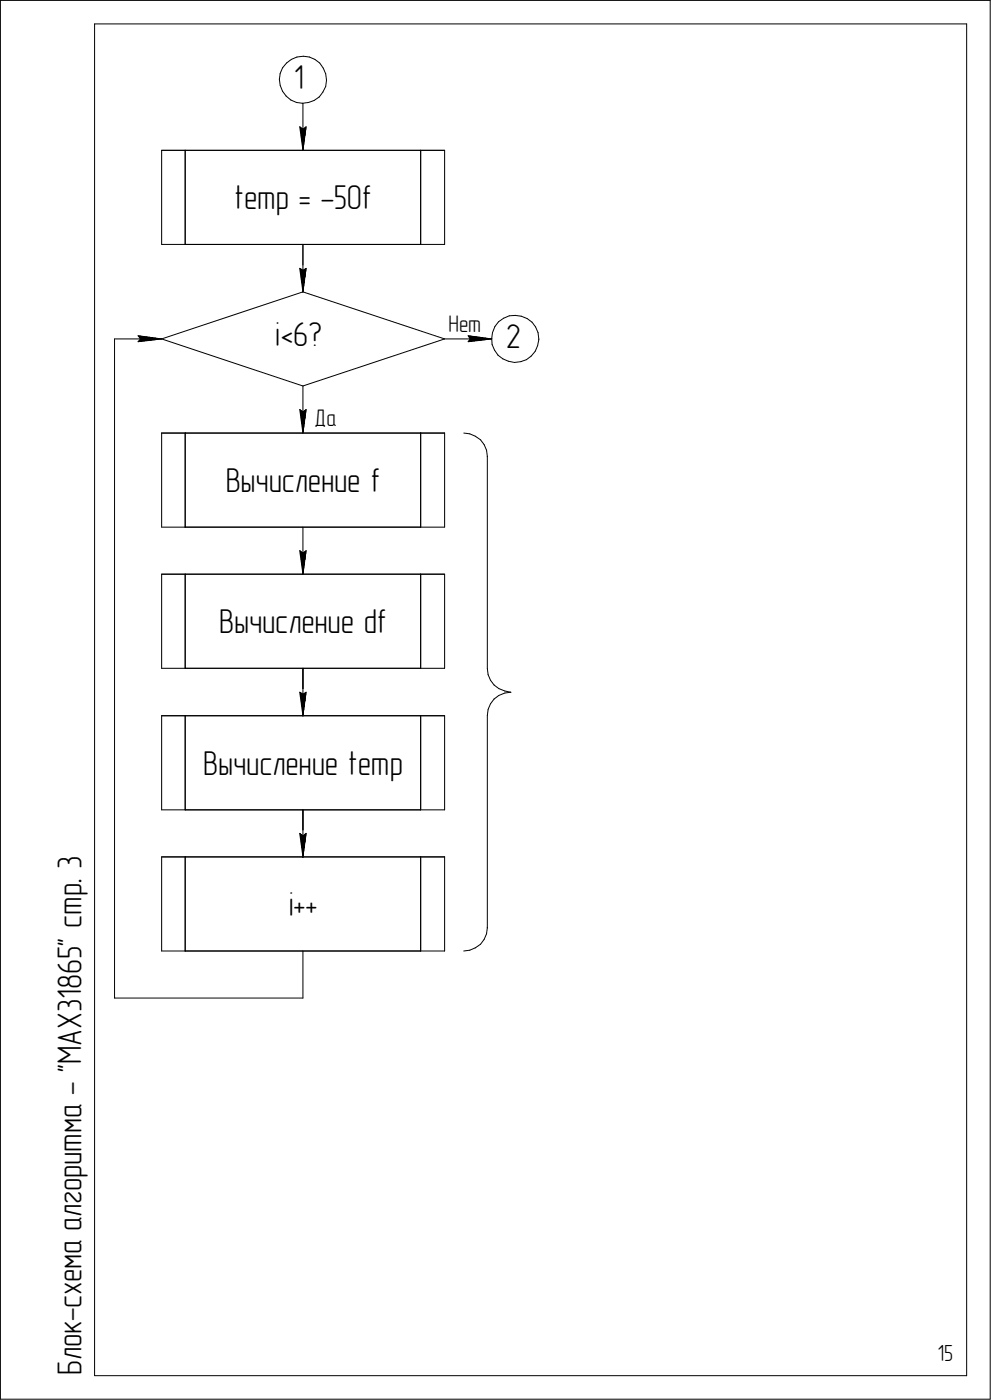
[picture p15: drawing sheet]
<svg xmlns="http://www.w3.org/2000/svg" width="210mm" height="297mm" viewBox="0 0 210 297" stroke-linecap="round" stroke-linejoin="round" font-family="sans-serif">
<defs><g id="words">
<g font-size="7.3">
<text x="62.3" y="19">1</text>
<text x="49.7" y="44.5">temp = -50f</text>
<text x="58.3" y="73.4">i&lt;6?</text>
<text x="107.3" y="74">2</text>
<text x="47.9" y="104.5">Вычисление f</text>
<text x="46.5" y="134.5">Вычисление df</text>
<text x="43.1" y="164.5">Вычисление temp</text>
<text x="17.3" y="187.5" transform="rotate(-90 17.3 187.5)">. 3</text>
<text x="17.3" y="197" transform="rotate(-90 17.3 197)">стр</text>
<text x="61.2" y="194.5">i++</text>
<text x="17.3" y="232.6" transform="rotate(-90 17.3 232.6)">- &quot;MAX31865&quot;</text>
<text x="17.3" y="261.3" transform="rotate(-90 17.3 261.3)">алгоритма</text>
<text x="17.3" y="280.5" transform="rotate(-90 17.3 280.5)">-</text>
<text x="17.3" y="277.7" transform="rotate(-90 17.3 277.7)">схема</text>
<text x="17.3" y="292" transform="rotate(-90 17.3 292)">Блок</text>
</g>
<g font-size="5.1">
<text x="95.2" y="70.4">Нет</text>
<text x="66.7" y="90.4">Да</text>
</g>
<text font-size="4.9" x="198.9" y="288.9">15</text>
</g></defs>
<g fill="none" stroke="#000" stroke-width=".21">
<path d="M.1 .1v297zM.1 .1h210zM20.1 5.1v287zM20.1 5.1h185zM59.3 16.8l.1 1.3zM59.4 15.6l-.1 1.2zM59.4 18.1l.5 1.3zM59.9 14.4l-.5 1.2zM59.9 19.4l.8 1zM60.8 13.4l1-.8zM60.8 13.4l-.9 1zM61.8 12.6l1.2-.5z"/>
<path d="M63 12.1l1.3-.2zM64.3 11.9l1.3 .2zM65.6 12.1l1.2 .5zM66.8 12.6l1 .8zM67.8 13.4l.8 1.1zM68.5 19.6l-.8 1zM68.6 14.5l.5 1.2zM69.1 18.4l-.6 1.2zM69.1 15.7l.2 1.2zM69.3 17.1l-.2 1.3zM69.3 16.9v.2zM205.1 5.1v287z"/>
<path d="M210.1 .1v297zM34.3 31.9v20zM34.3 31.9h5zM39.3 31.9v20zM39.3 31.9h49.9zM60.7 20.4l1 .9zM61.7 21.3l1.2 .5zM62.9 21.8l1.3 .1zM63.6 26.9l.7 5zM63.6 26.9l.7 .5zM64.2 21.9l1.2-.1zM64.3 27.4l.6-.5z"/>
<path d="M64.3 21.9v10zM64.9 26.9l-.6 5zM65.4 21.8l1.2-.5zM66.6 21.3l1.1-.7zM89.2 31.9h5.1zM89.2 31.9v20zM94.3 31.9v20zM34.3 51.9h5zM39.3 51.9h49.9zM63.6 57l.7 5zM63.6 57l.7 .4zM64.3 57.4l.6-.4z"/>
<path d="M64.3 51.9v10.1zM64.9 57l-.6 5zM89.2 51.9h5.1zM24.3 72v139.9zM24.3 72h10zM29.3 72.6l5-.6zM29.3 71.3l5 .7zM29.3 71.3l.5 .7zM29.8 72l-.5 .6zM34.3 72l30-10zM34.3 72l30 10zM64.3 62l30 10z"/>
<path d="M94.3 72h10zM99.3 71.3l5 .7zM99.3 72.6l5-.6zM99.3 71.3l.4 .7zM99.7 72l-.4 .6zM104.3 71.9l.1 1.3zM104.4 73.2l.5 1.1zM104.5 70.6l-.2 1.3zM104.9 74.3l.8 1.1zM105 69.3l-.5 1.3zM105.7 75.4l1 .8zM105.7 68.3l1.1-.7z"/>
<path d="M105.7 68.3l-.7 1zM106.7 76.2l1.2 .5zM106.8 67.6l1.2-.5zM107.9 76.7l1.2 .3zM108 67.1l1.3-.1zM109.1 77l1.4-.2zM109.3 67l1.3 .1zM110.5 76.8l1.2-.4zM110.6 67.1l1.2 .5zM111.7 76.4l1-.8zM111.8 67.6l1.1 .8zM112.9 68.4l.7 1z"/>
<path d="M113.5 74.6l-.8 1zM113.6 69.4l.5 1.2zM114 73.4l-.5 1.2zM114.1 70.6l.2 1.4zM114.3 72.1l-.3 1.3zM114.3 72v.1zM34.3 91.9v20zM34.3 91.9h5zM39.3 91.9v20zM39.3 91.9h49.9zM63.6 87l.7 4.9zM63.6 87l.7 .5z"/>
<path d="M64.3 82l30-10zM64.3 87.5l.6-.5zM64.3 82v9.9zM64.9 87l-.6 4.9zM89.2 91.9h5.1zM89.2 91.9v20zM94.3 91.9v20zM98.4 91.9l1.3 .2zM99.7 92.1l1.1 .5zM100.8 92.6l1.1 .8zM101.9 93.4l.8 1zM102.7 94.4l.5 1.2z"/>
<path d="M103.2 95.6l.2 1.3zM103.4 96.9h.1M103.4 96.9v45zM34.3 111.9h5zM39.3 111.9h49.9zM63.6 116.9l.7 5zM63.6 116.9l.7 .5zM64.3 117.4l.6-.5zM64.3 111.9v10zM64.9 116.9l-.6 5zM89.2 111.9h5.1zM34.3 121.9v20z"/>
<path d="M34.3 121.9h5zM39.3 121.9v20zM39.3 121.9h49.9zM89.2 121.9h5.1zM89.2 121.9v20zM94.3 121.9v20zM34.3 152v20zM34.3 141.9h5zM34.3 152h5zM39.3 141.9h49.9zM39.3 152v20zM39.3 152h49.9z"/>
<path d="M63.6 147l.7 5zM63.6 147l.7 .4zM64.3 147.4l.6-.4zM64.3 141.9v10.1zM64.9 147l-.6 5zM89.2 141.9h5.1zM89.2 152h5.1zM89.2 152v20zM94.3 152v20zM103.4 152v44.9zM103.4 141.9l.1 1.4zM103.5 143.3l.6 1.1z"/>
<path d="M103.5 150.6l-.1 1.4zM104.1 149.4l-.6 1.2zM104.1 144.4l.7 1.1zM104.8 148.4l-.7 1zM104.8 148.4l1-.7zM104.8 145.5l1 .7zM105.8 147.7l1.3-.5zM105.8 146.2l1.3 .5zM107.1 147.2l1.3-.2zM107.1 146.7l1.3 .3zM34.3 172h5zM39.3 172h49.9z"/>
<path d="M63.6 177l.7 4.9zM63.6 177l.7 .5zM64.3 177.5l.6-.5zM64.3 172v9.9zM64.9 177l-.6 4.9zM89.2 172h5.1zM34.3 181.9v20zM34.3 181.9h5zM39.3 181.9v20zM39.3 181.9h49.9zM89.2 181.9h5.1zM89.2 181.9v20z"/>
<path d="M94.3 181.9v20zM102.7 199.5l-.8 1zM103.2 198.3l-.5 1.2zM103.4 197l-.2 1.3zM103.4 197h.1M24.3 211.9h40zM34.3 201.9h5zM39.3 201.9h49.9zM64.3 201.9v10zM89.2 201.9h5.1zM98.4 201.9l1.3-.1zM99.7 201.8l1.1-.5z"/>
<path d="M100.8 201.3l1.1-.8zM.1 297.1h210zM20.1 292.1h185z"/>
</g>
<g fill="#fff" stroke="#fff" stroke-width=".21">
<path d="M63.1 26.4h2.4zM63.2 26.5h2.3zM63.2 26.6h2.3zM63.2 26.7h2.3zM63.2 26.8h2.3zM63.2 26.8h2.3zM63.2 26.9h2.3zM63.2 27h2.3zM63.2 27.1h2.2zM63.2 27.2h2.2zM63.2 27.3h2.2zM63.2 27.3h2.2zM63.2 27.4h2.2zM63.2 27.5h2.2zM63.2 27.6h2.2zM63.2 27.7h2.2zM63.2 27.8h2.2zM63.2 27.9h2.2zM63.3 27.9h2.1zM63.3 28h2.1zM63.3 28.1h2.1zM63.3 28.2h2.1zM63.3 28.3h2zM63.3 28.4h2zM63.3 28.4h2zM63.3 28.5h2zM63.3 28.6h2zM63.4 28.7h1.9zM63.4 28.8h1.9zM63.4 28.9h1.9zM63.4 29h1.8zM63.4 29h1.8zM63.4 29.1h1.8zM63.4 29.2h1.8zM63.4 29.3h1.8zM63.4 29.4h1.8zM63.5 29.5h1.7zM63.5 29.5h1.6zM63.5 29.6h1.6zM63.5 29.7h1.6zM63.5 29.8h1.6zM63.5 29.9h1.6zM63.5 30h1.6zM63.5 30.1h1.6zM63.5 30.1h1.5zM63.6 30.2h1.4zM63.6 30.3h1.4zM63.7 30.4h1.2zM63.7 30.5h1.2zM63.8 30.6h1.1zM63.8 30.6h1.1zM63.8 30.7h1zM63.8 30.8h1zM63.8 30.9h1zM63.9 31h.8zM63.9 31.1h.8zM64 31.2h.6zM64 31.2h.6zM64 31.3h.5zM64.1 31.4h.4zM64.1 31.5h.4zM64.2 31.6h.2zM64.2 31.7h.2z"/>
<path d="M63.1 56.5h2.4zM63.2 56.6h2.3zM63.2 56.6h2.3zM63.2 56.7h2.3zM63.2 56.8h2.3zM63.2 56.9h2.3zM63.2 57h2.3zM63.2 57.1h2.3zM63.2 57.2h2.2zM63.2 57.2h2.2zM63.2 57.3h2.2zM63.2 57.4h2.2zM63.2 57.5h2.2zM63.2 57.6h2.2zM63.2 57.7h2.2zM63.2 57.7h2.2zM63.2 57.8h2.2zM63.2 57.9h2.2zM63.3 58h2.1zM63.3 58.1h2.1zM63.3 58.2h2.1zM63.3 58.3h2.1zM63.3 58.3h2zM63.3 58.4h2zM63.3 58.5h2zM63.3 58.6h2zM63.4 58.7h1.9zM63.4 58.8h1.9zM63.4 58.8h1.9zM63.4 58.9h1.8zM63.4 59h1.8zM63.4 59.1h1.8zM63.4 59.2h1.8zM63.4 59.3h1.8zM63.4 59.4h1.8zM63.5 59.4h1.7zM63.5 59.5h1.6zM63.5 59.6h1.6zM63.5 59.7h1.6zM63.5 59.8h1.6zM63.5 59.9h1.6zM63.5 59.9h1.6zM63.5 60h1.6zM63.5 60.1h1.5zM63.6 60.2h1.4zM63.6 60.3h1.4zM63.7 60.4h1.2zM63.7 60.5h1.2zM63.8 60.5h1.1zM63.8 60.6h1.1zM63.8 60.7h1.1zM63.8 60.8h1zM63.8 60.9h1zM63.9 61h.8zM63.9 61h.8zM63.9 61.1h.8zM64 61.2h.6zM64 61.3h.6zM64.1 61.4h.4zM64.1 61.5h.4zM64.1 61.6h.4zM64.2 61.6h.2zM64.2 61.7h.2z"/>
<path d="M66.7 86.5h4.5zM66.7 86.6h4.5zM66.7 86.7h4.5zM66.7 86.8h4.5zM66.7 86.9h4.5zM66.7 87h4.5zM66.7 87h4.5zM66.7 87.1h4.5zM66.7 87.2h4.5zM66.7 87.3h4.5zM66.7 87.4h4.5zM66.7 87.5h4.5zM66.7 87.5h4.5zM66.7 87.6h4.5zM66.7 87.7h4.5zM66.7 87.8h4.5zM66.7 87.9h4.5zM66.7 88h4.5zM66.7 88.1h4.5zM66.7 88.1h4.5zM66.7 88.2h4.5zM66.7 88.3h4.5zM66.7 88.4h4.5zM66.7 88.5h4.5zM66.7 88.6h4.5zM66.7 88.6h4.5zM66.7 88.7h4.5zM66.7 88.8h4.5zM66.7 88.9h4.5zM66.7 89h4.5zM66.7 89.1h4.5zM66.7 89.2h4.5zM66.7 89.2h4.5zM66.7 89.3h4.5zM66.7 89.4h4.5zM66.7 89.5h4.5zM66.7 89.6h4.5zM66.7 89.7h4.5zM66.7 89.7h4.5zM66.7 89.8h4.5zM66.7 89.9h4.5zM66.7 90h4.5zM66.7 90.1h4.5zM66.7 90.2h4.5zM66.7 90.3h4.5zM66.7 90.3h4.5zM66.7 90.4h4.5zM66.7 90.5h4.5zM66.7 90.6h4.5zM66.7 90.7h4.5zM66.7 90.8h4.5zM66.7 90.8h4.5zM66.7 90.9h4.5zM66.7 91h4.5zM66.7 91.1h4.5zM66.7 91.2h4.5zM66.7 91.3h4.5zM66.7 91.4h4.5zM66.7 91.4h4.5z"/>
<path d="M63.1 56.5h2.4zM63.2 56.6h2.3zM63.2 56.6h2.3zM63.2 56.7h2.3zM63.2 56.8h2.3zM63.2 56.9h2.3zM63.2 57h2.3zM63.2 57.1h2.3zM63.2 57.2h2.2zM63.2 57.2h2.2zM63.2 57.3h2.2zM63.2 57.4h2.2zM63.2 57.5h2.2zM63.2 57.6h2.2zM63.2 57.7h2.2zM63.2 57.7h2.2zM63.2 57.8h2.2zM63.2 57.9h2.2zM63.3 58h2.1zM63.3 58.1h2.1zM63.3 58.2h2.1zM63.3 58.3h2.1zM63.3 58.3h2zM63.3 58.4h2zM63.3 58.5h2zM63.3 58.6h2zM63.4 58.7h1.9zM63.4 58.8h1.9zM63.4 58.8h1.9zM63.4 58.9h1.8zM63.4 59h1.8zM63.4 59.1h1.8zM63.4 59.2h1.8zM63.4 59.3h1.8zM63.4 59.4h1.8zM63.5 59.4h1.7zM63.5 59.5h1.6zM63.5 59.6h1.6zM63.5 59.7h1.6zM63.5 59.8h1.6zM63.5 59.9h1.6zM63.5 59.9h1.6zM63.5 60h1.6zM63.5 60.1h1.5zM63.6 60.2h1.4zM63.6 60.3h1.4zM63.7 60.4h1.2zM63.7 60.5h1.2zM63.8 60.5h1.1zM63.8 60.6h1.1zM63.8 60.7h1.1zM63.8 60.8h1zM63.8 60.9h1zM63.9 61h.8zM63.9 61h.8zM63.9 61.1h.8zM64 61.2h.6zM64 61.3h.6zM64.1 61.4h.4zM64.1 61.5h.4zM64.1 61.6h.4zM64.2 61.6h.2zM64.2 61.7h.2z"/>
<path d="M98.8 70.8h.7zM98.8 70.9h1.3zM98.8 71h1.9zM98.8 71h2.5zM98.8 71.1h3.1zM98.8 71.2h3.7zM98.8 71.3h4zM98.8 71.4h4.2zM98.8 71.5h4.3zM98.8 71.5h4.6zM98.8 71.6h4.7zM98.8 71.7h4.9zM98.8 71.8h5.2zM98.8 71.9h5.3zM98.8 72h5.5zM98.8 72.1h5.3zM98.8 72.1h5.1zM98.8 72.2h4.9zM98.8 72.3h4.7zM98.8 72.4h4.4zM98.8 72.5h4.2zM98.8 72.6h4zM98.8 72.6h3.7zM98.8 72.7h3.1zM98.8 72.8h2.5zM98.8 72.9h1.9zM98.8 73h1.3zM98.8 73.1h.7z"/>
<path d="M63.1 86.4h2.4zM63.2 86.5h2.3zM63.2 86.6h2.3zM63.2 86.7h2.3zM63.2 86.8h2.3zM63.2 86.9h2.3zM63.2 87h2.3zM63.2 87h2.3zM63.2 87.1h2.2zM63.2 87.2h2.2zM63.2 87.3h2.2zM63.2 87.4h2.2zM63.2 87.5h2.2zM63.2 87.5h2.2zM63.2 87.6h2.2zM63.2 87.7h2.2zM63.2 87.8h2.2zM63.2 87.9h2.2zM63.3 88h2.1zM63.3 88.1h2.1zM63.3 88.1h2.1zM63.3 88.2h2.1zM63.3 88.3h2zM63.3 88.4h2zM63.3 88.5h2zM63.3 88.6h2zM63.3 88.6h2zM63.4 88.7h1.9zM63.4 88.8h1.9zM63.4 88.9h1.9zM63.4 89h1.8zM63.4 89.1h1.8zM63.4 89.2h1.8zM63.4 89.2h1.8zM63.4 89.3h1.8zM63.4 89.4h1.8zM63.5 89.5h1.7zM63.5 89.6h1.6zM63.5 89.7h1.6zM63.5 89.7h1.6zM63.5 89.8h1.6zM63.5 89.9h1.6zM63.5 90h1.6zM63.5 90.1h1.6zM63.5 90.2h1.5zM63.6 90.3h1.4zM63.6 90.3h1.4zM63.7 90.4h1.2zM63.7 90.5h1.2zM63.8 90.6h1.1zM63.8 90.7h1.1zM63.8 90.8h1zM63.8 90.8h1zM63.8 90.9h1zM63.9 91h.8zM63.9 91.1h.8zM64 91.2h.6zM64 91.3h.6zM64 91.4h.5zM64.1 91.4h.4zM64.1 91.5h.4zM64.2 91.6h.2zM64.2 91.7h.2z"/>
<path d="M63.1 116.4h2.4zM63.2 116.5h2.3zM63.2 116.6h2.3zM63.2 116.7h2.3zM63.2 116.8h2.3zM63.2 116.8h2.3zM63.2 116.9h2.3zM63.2 117h2.3zM63.2 117.1h2.2zM63.2 117.2h2.2zM63.2 117.3h2.2zM63.2 117.3h2.2zM63.2 117.4h2.2zM63.2 117.5h2.2zM63.2 117.6h2.2zM63.2 117.7h2.2zM63.2 117.8h2.2zM63.2 117.9h2.2zM63.3 117.9h2.1zM63.3 118h2.1zM63.3 118.1h2.1zM63.3 118.2h2.1zM63.3 118.3h2zM63.3 118.4h2zM63.3 118.4h2zM63.3 118.5h2zM63.3 118.6h2zM63.4 118.7h1.9zM63.4 118.8h1.9zM63.4 118.9h1.9zM63.4 119h1.8zM63.4 119h1.8zM63.4 119.1h1.8zM63.4 119.2h1.8zM63.4 119.3h1.8zM63.4 119.4h1.8zM63.5 119.5h1.7zM63.5 119.5h1.6zM63.5 119.6h1.6zM63.5 119.7h1.6zM63.5 119.8h1.6zM63.5 119.9h1.6zM63.5 120h1.6zM63.5 120.1h1.6zM63.5 120.1h1.5zM63.6 120.2h1.4zM63.6 120.3h1.4zM63.7 120.4h1.2zM63.7 120.5h1.2zM63.8 120.6h1.1zM63.8 120.6h1.1zM63.8 120.7h1zM63.8 120.8h1zM63.8 120.9h1zM63.9 121h.8zM63.9 121.1h.8zM64 121.2h.6zM64 121.2h.6zM64 121.3h.5zM64.1 121.4h.4zM64.1 121.5h.4zM64.2 121.6h.2zM64.2 121.7h.2z"/>
<path d="M63.1 146.5h2.4zM63.2 146.6h2.3zM63.2 146.6h2.3zM63.2 146.7h2.3zM63.2 146.8h2.3zM63.2 146.9h2.3zM63.2 147h2.3zM63.2 147.1h2.3zM63.2 147.2h2.2zM63.2 147.2h2.2zM63.2 147.3h2.2zM63.2 147.4h2.2zM63.2 147.5h2.2zM63.2 147.6h2.2zM63.2 147.7h2.2zM63.2 147.7h2.2zM63.2 147.8h2.2zM63.2 147.9h2.2zM63.3 148h2.1zM63.3 148.1h2.1zM63.3 148.2h2.1zM63.3 148.3h2.1zM63.3 148.3h2zM63.3 148.4h2zM63.3 148.5h2zM63.3 148.6h2zM63.4 148.7h1.9zM63.4 148.8h1.9zM63.4 148.8h1.9zM63.4 148.9h1.8zM63.4 149h1.8zM63.4 149.1h1.8zM63.4 149.2h1.8zM63.4 149.3h1.8zM63.4 149.4h1.8zM63.5 149.4h1.7zM63.5 149.5h1.6zM63.5 149.6h1.6zM63.5 149.7h1.6zM63.5 149.8h1.6zM63.5 149.9h1.6zM63.5 149.9h1.6zM63.5 150h1.6zM63.5 150.1h1.5zM63.6 150.2h1.4zM63.6 150.3h1.4zM63.7 150.4h1.2zM63.7 150.5h1.2zM63.8 150.5h1.1zM63.8 150.6h1.1zM63.8 150.7h1.1zM63.8 150.8h1zM63.8 150.9h1zM63.9 151h.8zM63.9 151h.8zM63.9 151.1h.8zM64 151.2h.6zM64 151.3h.6zM64.1 151.4h.4zM64.1 151.5h.4zM64.1 151.6h.4zM64.2 151.6h.2zM64.2 151.7h.2z"/>
<path d="M63.1 146.5h2.4zM63.2 146.6h2.3zM63.2 146.6h2.3zM63.2 146.7h2.3zM63.2 146.8h2.3zM63.2 146.9h2.3zM63.2 147h2.3zM63.2 147.1h2.3zM63.2 147.2h2.2zM63.2 147.2h2.2zM63.2 147.3h2.2zM63.2 147.4h2.2zM63.2 147.5h2.2zM63.2 147.6h2.2zM63.2 147.7h2.2zM63.2 147.7h2.2zM63.2 147.8h2.2zM63.2 147.9h2.2zM63.3 148h2.1zM63.3 148.1h2.1zM63.3 148.2h2.1zM63.3 148.3h2.1zM63.3 148.3h2zM63.3 148.4h2zM63.3 148.5h2zM63.3 148.6h2zM63.4 148.7h1.9zM63.4 148.8h1.9zM63.4 148.8h1.9zM63.4 148.9h1.8zM63.4 149h1.8zM63.4 149.1h1.8zM63.4 149.2h1.8zM63.4 149.3h1.8zM63.4 149.4h1.8zM63.5 149.4h1.7zM63.5 149.5h1.6zM63.5 149.6h1.6zM63.5 149.7h1.6zM63.5 149.8h1.6zM63.5 149.9h1.6zM63.5 149.9h1.6zM63.5 150h1.6zM63.5 150.1h1.5zM63.6 150.2h1.4zM63.6 150.3h1.4zM63.7 150.4h1.2zM63.7 150.5h1.2zM63.8 150.5h1.1zM63.8 150.6h1.1zM63.8 150.7h1.1zM63.8 150.8h1zM63.8 150.9h1zM63.9 151h.8zM63.9 151h.8zM63.9 151.1h.8zM64 151.2h.6zM64 151.3h.6zM64.1 151.4h.4zM64.1 151.5h.4zM64.1 151.6h.4zM64.2 151.6h.2zM64.2 151.7h.2z"/>
<path d="M63.1 146.5h2.4zM63.2 146.6h2.3zM63.2 146.6h2.3zM63.2 146.7h2.3zM63.2 146.8h2.3zM63.2 146.9h2.3zM63.2 147h2.3zM63.2 147.1h2.3zM63.2 147.2h2.2zM63.2 147.2h2.2zM63.2 147.3h2.2zM63.2 147.4h2.2zM63.2 147.5h2.2zM63.2 147.6h2.2zM63.2 147.7h2.2zM63.2 147.7h2.2zM63.2 147.8h2.2zM63.2 147.9h2.2zM63.3 148h2.1zM63.3 148.1h2.1zM63.3 148.2h2.1zM63.3 148.3h2.1zM63.3 148.3h2zM63.3 148.4h2zM63.3 148.5h2zM63.3 148.6h2zM63.4 148.7h1.9zM63.4 148.8h1.9zM63.4 148.8h1.9zM63.4 148.9h1.8zM63.4 149h1.8zM63.4 149.1h1.8zM63.4 149.2h1.8zM63.4 149.3h1.8zM63.4 149.4h1.8zM63.5 149.4h1.7zM63.5 149.5h1.6zM63.5 149.6h1.6zM63.5 149.7h1.6zM63.5 149.8h1.6zM63.5 149.9h1.6zM63.5 149.9h1.6zM63.5 150h1.6zM63.5 150.1h1.5zM63.6 150.2h1.4zM63.6 150.3h1.4zM63.7 150.4h1.2zM63.7 150.5h1.2zM63.8 150.5h1.1zM63.8 150.6h1.1zM63.8 150.7h1.1zM63.8 150.8h1zM63.8 150.9h1zM63.9 151h.8zM63.9 151h.8zM63.9 151.1h.8zM64 151.2h.6zM64 151.3h.6zM64.1 151.4h.4zM64.1 151.5h.4zM64.1 151.6h.4zM64.2 151.6h.2zM64.2 151.7h.2z"/>
<path d="M63.1 176.4h2.4zM63.2 176.5h2.3zM63.2 176.6h2.3zM63.2 176.7h2.3zM63.2 176.8h2.3zM63.2 176.9h2.3zM63.2 177h2.3zM63.2 177h2.3zM63.2 177.1h2.2zM63.2 177.2h2.2zM63.2 177.3h2.2zM63.2 177.4h2.2zM63.2 177.5h2.2zM63.2 177.5h2.2zM63.2 177.6h2.2zM63.2 177.7h2.2zM63.2 177.8h2.2zM63.2 177.9h2.2zM63.3 178h2.1zM63.3 178.1h2.1zM63.3 178.1h2.1zM63.3 178.2h2.1zM63.3 178.3h2zM63.3 178.4h2zM63.3 178.5h2zM63.3 178.6h2zM63.3 178.6h2zM63.4 178.7h1.9zM63.4 178.8h1.9zM63.4 178.9h1.9zM63.4 179h1.8zM63.4 179.1h1.8zM63.4 179.2h1.8zM63.4 179.2h1.8zM63.4 179.3h1.8zM63.4 179.4h1.8zM63.5 179.5h1.7zM63.5 179.6h1.6zM63.5 179.7h1.6zM63.5 179.7h1.6zM63.5 179.8h1.6zM63.5 179.9h1.6zM63.5 180h1.6zM63.5 180.1h1.6zM63.5 180.2h1.5zM63.6 180.3h1.4zM63.6 180.3h1.4zM63.7 180.4h1.2zM63.7 180.5h1.2zM63.8 180.6h1.1zM63.8 180.7h1.1zM63.8 180.8h1zM63.8 180.8h1zM63.8 180.9h1zM63.9 181h.8zM63.9 181.1h.8zM64 181.2h.6zM64 181.3h.6zM64 181.4h.5zM64.1 181.4h.4zM64.1 181.5h.4zM64.2 181.6h.2zM64.2 181.7h.2z"/>
<path d="M63.1 176.4h2.4zM63.2 176.5h2.3zM63.2 176.6h2.3zM63.2 176.7h2.3zM63.2 176.8h2.3zM63.2 176.9h2.3zM63.2 177h2.3zM63.2 177h2.3zM63.2 177.1h2.2zM63.2 177.2h2.2zM63.2 177.3h2.2zM63.2 177.4h2.2zM63.2 177.5h2.2zM63.2 177.5h2.2zM63.2 177.6h2.2zM63.2 177.7h2.2zM63.2 177.8h2.2zM63.2 177.9h2.2zM63.3 178h2.1zM63.3 178.1h2.1zM63.3 178.1h2.1zM63.3 178.2h2.1zM63.3 178.3h2zM63.3 178.4h2zM63.3 178.5h2zM63.3 178.6h2zM63.3 178.6h2zM63.4 178.7h1.9zM63.4 178.8h1.9zM63.4 178.9h1.9zM63.4 179h1.8zM63.4 179.1h1.8zM63.4 179.2h1.8zM63.4 179.2h1.8zM63.4 179.3h1.8zM63.4 179.4h1.8zM63.5 179.5h1.7zM63.5 179.6h1.6zM63.5 179.7h1.6zM63.5 179.7h1.6zM63.5 179.8h1.6zM63.5 179.9h1.6zM63.5 180h1.6zM63.5 180.1h1.6zM63.5 180.2h1.5zM63.6 180.3h1.4zM63.6 180.3h1.4zM63.7 180.4h1.2zM63.7 180.5h1.2zM63.8 180.6h1.1zM63.8 180.7h1.1zM63.8 180.8h1zM63.8 180.8h1zM63.8 180.9h1zM63.9 181h.8zM63.9 181.1h.8zM64 181.2h.6zM64 181.3h.6zM64 181.4h.5zM64.1 181.4h.4zM64.1 181.5h.4zM64.2 181.6h.2zM64.2 181.7h.2z"/>
<path d="M63.1 176.4h2.4zM63.2 176.5h2.3zM63.2 176.6h2.3zM63.2 176.7h2.3zM63.2 176.8h2.3zM63.2 176.9h2.3zM63.2 177h2.3zM63.2 177h2.3zM63.2 177.1h2.2zM63.2 177.2h2.2zM63.2 177.3h2.2zM63.2 177.4h2.2zM63.2 177.5h2.2zM63.2 177.5h2.2zM63.2 177.6h2.2zM63.2 177.7h2.2zM63.2 177.8h2.2zM63.2 177.9h2.2zM63.3 178h2.1zM63.3 178.1h2.1zM63.3 178.1h2.1zM63.3 178.2h2.1zM63.3 178.3h2zM63.3 178.4h2zM63.3 178.5h2zM63.3 178.6h2zM63.3 178.6h2zM63.4 178.7h1.9zM63.4 178.8h1.9zM63.4 178.9h1.9zM63.4 179h1.8zM63.4 179.1h1.8zM63.4 179.2h1.8zM63.4 179.2h1.8zM63.4 179.3h1.8zM63.4 179.4h1.8zM63.5 179.5h1.7zM63.5 179.6h1.6zM63.5 179.7h1.6zM63.5 179.7h1.6zM63.5 179.8h1.6zM63.5 179.9h1.6zM63.5 180h1.6zM63.5 180.1h1.6zM63.5 180.2h1.5zM63.6 180.3h1.4zM63.6 180.3h1.4zM63.7 180.4h1.2zM63.7 180.5h1.2zM63.8 180.6h1.1zM63.8 180.7h1.1zM63.8 180.8h1zM63.8 180.8h1zM63.8 180.9h1zM63.9 181h.8zM63.9 181.1h.8zM64 181.2h.6zM64 181.3h.6zM64 181.4h.5zM64.1 181.4h.4zM64.1 181.5h.4zM64.2 181.6h.2zM64.2 181.7h.2z"/>
<path d="M28.8 70.8h.7zM28.8 70.9h1.3zM28.8 71h1.8zM28.8 71h2.5zM28.8 71.1h3.1zM28.8 71.2h3.7zM28.8 71.3h4zM28.8 71.4h4.1zM28.8 71.5h4.3zM28.8 71.5h4.6zM28.8 71.6h4.7zM28.8 71.7h4.9zM28.8 71.8h5.2zM28.8 71.9h5.3zM28.8 72h5.5zM28.8 72.1h5.3zM28.8 72.1h5.1zM28.8 72.2h4.9zM28.8 72.3h4.6zM28.8 72.4h4.4zM28.8 72.5h4.2zM28.8 72.6h4zM28.8 72.6h3.7zM28.8 72.7h3.1zM28.8 72.8h2.5zM28.8 72.9h1.8zM28.8 73h1.3zM28.8 73.1h.7z"/>
<path d="M11.7 181.6h7.1zM11.7 181.7h7.1zM11.7 181.8h7.1zM11.7 181.9h7.1zM11.7 181.9h7.1zM11.7 182h7.1zM11.7 182.1h7.1zM11.7 182.2h7.1zM11.7 182.3h7.1zM11.7 182.4h7.1zM11.7 182.5h7.1zM11.7 182.5h7.1zM11.7 182.6h7.1zM11.7 182.7h7.1zM11.7 182.8h7.1zM11.7 182.9h7.1zM11.7 183h7.1zM11.7 183h7.1zM11.7 183.1h7.1zM11.7 183.2h7.1zM11.7 183.3h7.1zM11.7 183.4h7.1zM11.7 183.5h7.1zM11.7 183.6h7.1zM11.7 183.6h7.1zM11.7 183.7h7.1zM11.7 183.8h7.1zM11.7 183.9h7.1zM11.7 184h7.1zM11.7 184.1h7.1zM11.7 184.2h7.1zM11.7 184.2h7.1zM11.7 184.3h7.1zM11.7 184.4h7.1zM11.7 184.5h7.1zM11.7 184.6h7.1zM11.7 184.7h7.1zM11.7 184.7h7.1zM11.7 184.8h7.1zM11.7 184.9h7.1zM11.7 185h7.1zM11.7 185.1h7.1zM11.7 185.2h7.1zM11.7 185.3h7.1zM11.7 185.3h7.1zM11.7 185.4h7.1zM11.7 185.5h7.1zM11.7 185.6h7.1zM11.7 185.7h7.1zM11.7 185.8h7.1zM11.7 185.8h7.1zM11.7 185.9h7.1zM11.7 186h7.1zM11.7 186.1h7.1zM11.7 186.2h7.1zM11.7 186.3h7.1zM11.7 186.4h7.1zM11.7 186.4h7.1zM11.7 186.5h7.1zM11.7 186.6h7.1zM11.7 186.7h7.1zM11.7 186.8h7.1zM11.7 186.9h7.1zM11.7 186.9h7.1zM11.7 187h7.1zM11.7 187.1h7.1zM11.7 187.2h7.1zM11.7 187.3h7.1zM11.7 187.4h7.1zM11.7 187.5h7.1zM11.7 187.5h7.1zM11.7 187.6h7.1zM11.7 187.7h7.1zM11.7 187.8h7.1zM11.7 187.9h7.1zM11.7 188h7.1zM11.7 188h7.1zM11.7 188.1h7.1zM11.7 188.2h7.1zM11.7 188.3h7.1zM11.7 188.4h7.1zM11.7 188.5h7.1zM11.7 188.6h7.1zM11.7 188.6h7.1zM11.7 188.7h7.1zM11.7 188.8h7.1zM11.7 188.9h7.1zM11.7 189h7.1zM11.7 189.1h7.1zM11.7 189.1h7.1zM11.7 189.2h7.1zM11.7 189.3h7.1zM11.7 189.4h7.1zM11.7 189.5h7.1zM11.7 189.6h7.1zM11.7 189.7h7.1zM11.7 189.7h7.1zM11.7 189.8h7.1zM11.7 189.9h7.1zM11.7 190h7.1zM11.7 190.1h7.1zM11.7 190.2h7.1zM11.7 190.2h7.1zM11.7 190.3h7.1zM11.7 190.4h7.1zM11.7 190.5h7.1zM11.7 190.6h7.1zM11.7 190.7h7.1zM11.7 190.8h7.1zM11.7 190.8h7.1zM11.7 190.9h7.1zM11.7 191h7.1zM11.7 191.1h7.1zM11.7 191.2h7.1zM11.7 191.3h7.1zM11.7 191.3h7.1zM11.7 191.4h7.1zM11.7 191.5h7.1zM11.7 191.6h7.1zM11.7 191.7h7.1zM11.7 191.8h7.1zM11.7 191.9h7.1zM11.7 191.9h7.1zM11.7 192h7.1zM11.7 192.1h7.1zM11.7 192.2h7.1zM11.7 192.3h7.1zM11.7 192.4h7.1zM11.7 192.4h7.1zM11.7 192.5h7.1zM11.7 192.6h7.1zM11.7 192.7h7.1zM11.7 192.8h7.1zM11.7 192.9h7.1zM11.7 193h7.1zM11.7 193h7.1zM11.7 193.1h7.1zM11.7 193.2h7.1zM11.7 193.3h7.1zM11.7 193.4h7.1zM11.7 193.5h7.1zM11.7 193.5h7.1zM11.7 193.6h7.1zM11.7 193.7h7.1zM11.7 193.8h7.1zM11.7 193.9h7.1zM11.7 194h7.1zM11.7 194.1h7.1zM11.7 194.1h7.1zM11.7 194.2h7.1zM11.7 194.3h7.1zM11.7 194.4h7.1zM11.7 194.5h7.1zM11.7 194.6h7.1zM11.7 194.6h7.1zM11.7 194.7h7.1zM11.7 194.8h7.1zM11.7 194.9h7.1zM11.7 195h7.1zM11.7 195.1h7.1zM11.7 195.2h7.1zM11.7 195.2h7.1zM11.7 195.3h7.1zM11.7 195.4h7.1zM11.7 195.5h7.1zM11.7 195.6h7.1zM11.7 195.7h7.1zM11.7 195.7h7.1zM11.7 195.8h7.1zM11.7 195.9h7.1zM11.7 196h7.1zM11.7 196.1h7.1zM11.7 196.2h7.1zM11.7 196.3h7.1zM11.7 196.3h7.1zM11.7 196.4h7.1zM11.7 196.5h7.1zM11.7 196.6h7.1zM11.7 196.7h7.1zM11.7 196.8h7.1zM11.7 196.9h7.1zM11.7 196.9h7.1zM11.7 197h7.1zM11.7 197.1h7.1zM11.7 197.2h7.1zM11.7 197.3h7.1zM11.7 197.4h7.1zM11.7 197.4h7.1zM11.7 197.5h7.1zM11.7 197.6h7.1zM11.7 197.7h7.1zM11.7 197.8h7.1zM11.7 197.9h7.1zM11.7 198h7.1zM11.7 198h7.1zM11.7 198.1h7.1zM11.7 198.2h7.1zM11.7 198.3h7.1zM11.7 198.4h7.1zM11.7 198.5h7.1zM11.7 198.5h7.1zM11.7 198.6h7.1zM11.7 198.7h7.1zM11.7 198.8h7.1zM11.7 198.9h7.1zM11.7 199h7.1zM11.7 199.1h7.1zM11.7 199.1h7.1zM11.7 199.2h7.1zM11.7 199.3h7.1zM11.7 199.4h7.1zM11.7 199.5h7.1zM11.7 199.6h7.1zM11.7 199.6h7.1zM11.7 199.7h7.1zM11.7 199.8h7.1zM11.7 199.9h7.1zM11.7 200h7.1zM11.7 200.1h7.1zM11.7 200.2h7.1zM11.7 200.2h7.1zM11.7 200.3h7.1zM11.7 200.4h7.1zM11.7 200.5h7.1zM11.7 200.6h7.1zM11.7 200.7h7.1zM11.7 200.7h7.1zM11.7 200.8h7.1zM11.7 200.9h7.1zM11.7 201h7.1zM11.7 201.1h7.1zM11.7 201.2h7.1zM11.7 201.3h7.1zM11.7 201.3h7.1zM11.7 201.4h7.1zM11.7 201.5h7.1zM11.7 201.6h7.1zM11.7 201.7h7.1zM11.7 201.8h7.1zM11.7 201.8h7.1zM11.7 201.9h7.1zM11.7 202h7.1zM11.7 202.1h7.1zM11.7 202.2h7.1zM11.7 202.3h7.1zM11.7 202.4h7.1zM11.7 202.4h7.1zM11.7 202.5h7.1zM11.7 202.6h7.1zM11.7 202.7h7.1zM11.7 202.8h7.1zM11.7 202.9h7.1zM11.7 202.9h7.1zM11.7 203h7.1zM11.7 203.1h7.1zM11.7 203.2h7.1zM11.7 203.3h7.1zM11.7 203.4h7.1zM11.7 203.5h7.1zM11.7 203.5h7.1zM11.7 203.6h7.1zM11.7 203.7h7.1zM11.7 203.8h7.1zM11.7 203.9h7.1zM11.7 204h7.1zM11.7 204h7.1zM11.7 204.1h7.1zM11.7 204.2h7.1zM11.7 204.3h7.1zM11.7 204.4h7.1zM11.7 204.5h7.1zM11.7 204.6h7.1zM11.7 204.6h7.1zM11.7 204.7h7.1zM11.7 204.8h7.1zM11.7 204.9h7.1zM11.7 205h7.1zM11.7 205.1h7.1zM11.7 205.1h7.1zM11.7 205.2h7.1zM11.7 205.3h7.1zM11.7 205.4h7.1zM11.7 205.5h7.1zM11.7 205.6h7.1zM11.7 205.7h7.1zM11.7 205.7h7.1zM11.7 205.8h7.1zM11.7 205.9h7.1zM11.7 206h7.1zM11.7 206.1h7.1zM11.7 206.2h7.1zM11.7 206.2h7.1zM11.7 206.3h7.1zM11.7 206.4h7.1zM11.7 206.5h7.1zM11.7 206.6h7.1zM11.7 206.7h7.1zM11.7 206.8h7.1zM11.7 206.8h7.1zM11.7 206.9h7.1zM11.7 207h7.1zM11.7 207.1h7.1zM11.7 207.2h7.1zM11.7 207.3h7.1zM11.7 207.3h7.1zM11.7 207.4h7.1zM11.7 207.5h7.1zM11.7 207.6h7.1zM11.7 207.7h7.1zM11.7 207.8h7.1zM11.7 207.9h7.1zM11.7 207.9h7.1zM11.7 208h7.1zM11.7 208.1h7.1zM11.7 208.2h7.1zM11.7 208.3h7.1zM11.7 208.4h7.1zM11.7 208.4h7.1zM11.7 208.5h7.1zM11.7 208.6h7.1zM11.7 208.7h7.1zM11.7 208.8h7.1zM11.7 208.9h7.1zM11.7 209h7.1zM11.7 209h7.1zM11.7 209.1h7.1zM11.7 209.2h7.1zM11.7 209.3h7.1zM11.7 209.4h7.1zM11.7 209.5h7.1zM11.7 209.6h7.1zM11.7 209.6h7.1zM11.7 209.7h7.1zM11.7 209.8h7.1zM11.7 209.9h7.1zM11.7 210h7.1zM11.7 210.1h7.1zM11.7 210.1h7.1zM11.7 210.2h7.1zM11.7 210.3h7.1zM11.7 210.4h7.1zM11.7 210.5h7.1zM11.7 210.6h7.1zM11.7 210.7h7.1zM11.7 210.7h7.1zM11.7 210.8h7.1zM11.7 210.9h7.1zM11.7 211h7.1zM11.7 211.1h7.1zM11.7 211.2h7.1zM11.7 211.2h7.1zM11.7 211.3h7.1zM11.7 211.4h7.1zM11.7 211.5h7.1zM11.7 211.6h7.1zM11.7 211.7h7.1zM11.7 211.8h7.1zM11.7 211.8h7.1zM11.7 211.9h7.1zM11.7 212h7.1zM11.7 212.1h7.1zM11.7 212.2h7.1zM11.7 212.3h7.1zM11.7 212.3h7.1zM11.7 212.4h7.1zM11.7 212.5h7.1zM11.7 212.6h7.1zM11.7 212.7h7.1zM11.7 212.8h7.1zM11.7 212.9h7.1zM11.7 212.9h7.1zM11.7 213h7.1zM11.7 213.1h7.1zM11.7 213.2h7.1zM11.7 213.3h7.1zM11.7 213.4h7.1zM11.7 213.4h7.1zM11.7 213.5h7.1zM11.7 213.6h7.1zM11.7 213.7h7.1zM11.7 213.8h7.1zM11.7 213.9h7.1zM11.7 214h7.1zM11.7 214h7.1zM11.7 214.1h7.1zM11.7 214.2h7.1zM11.7 214.3h7.1zM11.7 214.4h7.1zM11.7 214.5h7.1zM11.7 214.5h7.1zM11.7 214.6h7.1zM11.7 214.7h7.1zM11.7 214.8h7.1zM11.7 214.9h7.1zM11.7 215h7.1zM11.7 215.1h7.1zM11.7 215.1h7.1zM11.7 215.2h7.1zM11.7 215.3h7.1zM11.7 215.4h7.1zM11.7 215.5h7.1zM11.7 215.6h7.1zM11.7 215.6h7.1zM11.7 215.7h7.1zM11.7 215.8h7.1zM11.7 215.9h7.1zM11.7 216h7.1zM11.7 216.1h7.1zM11.7 216.2h7.1zM11.7 216.2h7.1zM11.7 216.3h7.1zM11.7 216.4h7.1zM11.7 216.5h7.1zM11.7 216.6h7.1zM11.7 216.7h7.1zM11.7 216.7h7.1zM11.7 216.8h7.1zM11.7 216.9h7.1zM11.7 217h7.1zM11.7 217.1h7.1zM11.7 217.2h7.1zM11.7 217.3h7.1zM11.7 217.3h7.1zM11.7 217.4h7.1zM11.7 217.5h7.1zM11.7 217.6h7.1zM11.7 217.7h7.1zM11.7 217.8h7.1zM11.7 217.8h7.1zM11.7 217.9h7.1zM11.7 218h7.1zM11.7 218.1h7.1zM11.7 218.2h7.1zM11.7 218.3h7.1zM11.7 218.4h7.1zM11.7 218.4h7.1zM11.7 218.5h7.1zM11.7 218.6h7.1zM11.7 218.7h7.1zM11.7 218.8h7.1zM11.7 218.9h7.1zM11.7 218.9h7.1zM11.7 219h7.1zM11.7 219.1h7.1zM11.7 219.2h7.1zM11.7 219.3h7.1zM11.7 219.4h7.1zM11.7 219.5h7.1zM11.7 219.5h7.1zM11.7 219.6h7.1zM11.7 219.7h7.1zM11.7 219.8h7.1zM11.7 219.9h7.1zM11.7 220h7.1zM11.7 220h7.1zM11.7 220.1h7.1zM11.7 220.2h7.1zM11.7 220.3h7.1zM11.7 220.4h7.1zM11.7 220.5h7.1zM11.7 220.6h7.1zM11.7 220.6h7.1zM11.7 220.7h7.1zM11.7 220.8h7.1zM11.7 220.9h7.1zM11.7 221h7.1zM11.7 221.1h7.1zM11.7 221.1h7.1zM11.7 221.2h7.1zM11.7 221.3h7.1zM11.7 221.4h7.1zM11.7 221.5h7.1zM11.7 221.6h7.1zM11.7 221.7h7.1zM11.7 221.7h7.1zM11.7 221.8h7.1zM11.7 221.9h7.1zM11.7 222h7.1zM11.7 222.1h7.1zM11.7 222.2h7.1zM11.7 222.3h7.1zM11.7 222.3h7.1zM11.7 222.4h7.1zM11.7 222.5h7.1zM11.7 222.6h7.1zM11.7 222.7h7.1zM11.7 222.8h7.1zM11.7 222.8h7.1zM11.7 222.9h7.1zM11.7 223h7.1zM11.7 223.1h7.1zM11.7 223.2h7.1zM11.7 223.3h7.1zM11.7 223.4h7.1zM11.7 223.4h7.1zM11.7 223.5h7.1zM11.7 223.6h7.1zM11.7 223.7h7.1zM11.7 223.8h7.1zM11.7 223.9h7.1zM11.7 223.9h7.1zM11.7 224h7.1zM11.7 224.1h7.1zM11.7 224.2h7.1zM11.7 224.3h7.1zM11.7 224.4h7.1zM11.7 224.5h7.1zM11.7 224.5h7.1zM11.7 224.6h7.1zM11.7 224.7h7.1zM11.7 224.8h7.1zM11.7 224.9h7.1zM11.7 225h7.1zM11.7 225h7.1zM11.7 225.1h7.1zM11.7 225.2h7.1zM11.7 225.3h7.1zM11.7 225.4h7.1zM11.7 225.5h7.1zM11.7 225.6h7.1zM11.7 225.6h7.1zM11.7 225.7h7.1zM11.7 225.8h7.1zM11.7 225.9h7.1zM11.7 226h7.1zM11.7 226.1h7.1zM11.7 226.1h7.1zM11.7 226.2h7.1zM11.7 226.3h7.1zM11.7 226.4h7.1zM11.7 226.5h7.1zM11.7 226.6h7.1zM11.7 226.7h7.1zM11.7 226.7h7.1zM11.7 226.8h7.1zM11.7 226.9h7.1zM11.7 227h7.1zM11.7 227.1h7.1zM11.7 227.2h7.1zM11.7 227.2h7.1zM11.7 227.3h7.1zM11.7 227.4h7.1zM11.7 227.5h7.1zM11.7 227.6h7.1zM11.7 227.7h7.1zM11.7 227.8h7.1zM11.7 227.8h7.1zM11.7 227.9h7.1zM11.7 228h7.1zM11.7 228.1h7.1zM11.7 228.2h7.1zM11.7 228.3h7.1zM11.7 228.3h7.1zM11.7 228.4h7.1zM11.7 228.5h7.1zM11.7 228.6h7.1zM11.7 228.7h7.1zM11.7 228.8h7.1zM11.7 228.9h7.1zM11.7 228.9h7.1zM11.7 229h7.1zM11.7 229.1h7.1zM11.7 229.2h7.1zM11.7 229.3h7.1zM11.7 229.4h7.1zM11.7 229.4h7.1zM11.7 229.5h7.1zM11.7 229.6h7.1zM11.7 229.7h7.1zM11.7 229.8h7.1zM11.7 229.9h7.1zM11.7 230h7.1zM11.7 230h7.1zM11.7 230.1h7.1zM11.7 230.2h7.1zM11.7 230.3h7.1zM11.7 230.4h7.1zM11.7 230.5h7.1zM11.7 230.5h7.1zM11.7 230.6h7.1zM11.7 230.7h7.1zM11.7 230.8h7.1zM11.7 230.9h7.1zM11.7 231h7.1zM11.7 231.1h7.1zM11.7 231.1h7.1zM11.7 231.2h7.1zM11.7 231.3h7.1zM11.7 231.4h7.1zM11.7 231.5h7.1zM11.7 231.6h7.1zM11.7 231.6h7.1zM11.7 231.7h7.1zM11.7 231.8h7.1zM11.7 231.9h7.1zM11.7 232h7.1zM11.7 232.1h7.1zM11.7 232.2h7.1zM11.7 232.2h7.1zM11.7 232.3h7.1zM11.7 232.4h7.1zM11.7 232.5h7.1zM11.7 232.6h7.1zM11.7 232.7h7.1zM11.7 232.7h7.1zM11.7 232.8h7.1zM11.7 232.9h7.1zM11.7 233h7.1zM11.7 233.1h7.1zM11.7 233.2h7.1zM11.7 233.3h7.1zM11.7 233.3h7.1zM11.7 233.4h7.1zM11.7 233.5h7.1zM11.7 233.6h7.1zM11.7 233.7h7.1zM11.7 233.8h7.1zM11.7 233.8h7.1zM11.7 233.9h7.1zM11.7 234h7.1zM11.7 234.1h7.1zM11.7 234.2h7.1zM11.7 234.3h7.1zM11.7 234.4h7.1zM11.7 234.4h7.1zM11.7 234.5h7.1zM11.7 234.6h7.1zM11.7 234.7h7.1zM11.7 234.8h7.1zM11.7 234.9h7.1zM11.7 235h7.1zM11.7 235h7.1zM11.7 235.1h7.1zM11.7 235.2h7.1zM11.7 235.3h7.1zM11.7 235.4h7.1zM11.7 235.5h7.1zM11.7 235.5h7.1zM11.7 235.6h7.1zM11.7 235.7h7.1zM11.7 235.8h7.1zM11.7 235.9h7.1zM11.7 236h7.1zM11.7 236.1h7.1zM11.7 236.1h7.1zM11.7 236.2h7.1zM11.7 236.3h7.1zM11.7 236.4h7.1zM11.7 236.5h7.1zM11.7 236.6h7.1zM11.7 236.6h7.1zM11.7 236.7h7.1zM11.7 236.8h7.1zM11.7 236.9h7.1zM11.7 237h7.1zM11.7 237.1h7.1zM11.7 237.2h7.1zM11.7 237.2h7.1zM11.7 237.3h7.1zM11.7 237.4h7.1zM11.7 237.5h7.1zM11.7 237.6h7.1zM11.7 237.7h7.1zM11.7 237.7h7.1zM11.7 237.8h7.1zM11.7 237.9h7.1zM11.7 238h7.1zM11.7 238.1h7.1zM11.7 238.2h7.1zM11.7 238.3h7.1zM11.7 238.3h7.1zM11.7 238.4h7.1zM11.7 238.5h7.1zM11.7 238.6h7.1zM11.7 238.7h7.1zM11.7 238.8h7.1zM11.7 238.8h7.1zM11.7 238.9h7.1zM11.7 239h7.1zM11.7 239.1h7.1zM11.7 239.2h7.1zM11.7 239.3h7.1zM11.7 239.4h7.1zM11.7 239.4h7.1zM11.7 239.5h7.1zM11.7 239.6h7.1zM11.7 239.7h7.1zM11.7 239.8h7.1zM11.7 239.9h7.1zM11.7 239.9h7.1zM11.7 240h7.1zM11.7 240.1h7.1zM11.7 240.2h7.1zM11.7 240.3h7.1zM11.7 240.4h7.1zM11.7 240.5h7.1zM11.7 240.5h7.1zM11.7 240.6h7.1zM11.7 240.7h7.1zM11.7 240.8h7.1zM11.7 240.9h7.1zM11.7 241h7.1zM11.7 241h7.1zM11.7 241.1h7.1zM11.7 241.2h7.1zM11.7 241.3h7.1zM11.7 241.4h7.1zM11.7 241.5h7.1zM11.7 241.6h7.1zM11.7 241.6h7.1zM11.7 241.7h7.1zM11.7 241.8h7.1zM11.7 241.9h7.1zM11.7 242h7.1zM11.7 242.1h7.1zM11.7 242.1h7.1zM11.7 242.2h7.1zM11.7 242.3h7.1zM11.7 242.4h7.1zM11.7 242.5h7.1zM11.7 242.6h7.1zM11.7 242.7h7.1zM11.7 242.7h7.1zM11.7 242.8h7.1zM11.7 242.9h7.1zM11.7 243h7.1zM11.7 243.1h7.1zM11.7 243.2h7.1zM11.7 243.2h7.1zM11.7 243.3h7.1zM11.7 243.4h7.1zM11.7 243.5h7.1zM11.7 243.6h7.1zM11.7 243.7h7.1zM11.7 243.8h7.1zM11.7 243.8h7.1zM11.7 243.9h7.1zM11.7 244h7.1zM11.7 244.1h7.1zM11.7 244.2h7.1zM11.7 244.3h7.1zM11.7 244.3h7.1zM11.7 244.4h7.1zM11.7 244.5h7.1zM11.7 244.6h7.1zM11.7 244.7h7.1zM11.7 244.8h7.1zM11.7 244.9h7.1zM11.7 244.9h7.1zM11.7 245h7.1zM11.7 245.1h7.1zM11.7 245.2h7.1zM11.7 245.3h7.1zM11.7 245.4h7.1zM11.7 245.4h7.1zM11.7 245.5h7.1zM11.7 245.6h7.1zM11.7 245.7h7.1zM11.7 245.8h7.1zM11.7 245.9h7.1zM11.7 246h7.1zM11.7 246h7.1zM11.7 246.1h7.1zM11.7 246.2h7.1zM11.7 246.3h7.1zM11.7 246.4h7.1zM11.7 246.5h7.1zM11.7 246.5h7.1zM11.7 246.6h7.1zM11.7 246.7h7.1zM11.7 246.8h7.1zM11.7 246.9h7.1zM11.7 247h7.1zM11.7 247.1h7.1zM11.7 247.1h7.1zM11.7 247.2h7.1zM11.7 247.3h7.1zM11.7 247.4h7.1zM11.7 247.5h7.1zM11.7 247.6h7.1zM11.7 247.7h7.1zM11.7 247.7h7.1zM11.7 247.8h7.1zM11.7 247.9h7.1zM11.7 248h7.1zM11.7 248.1h7.1zM11.7 248.2h7.1zM11.7 248.2h7.1zM11.7 248.3h7.1zM11.7 248.4h7.1zM11.7 248.5h7.1zM11.7 248.6h7.1zM11.7 248.7h7.1zM11.7 248.8h7.1zM11.7 248.8h7.1zM11.7 248.9h7.1zM11.7 249h7.1zM11.7 249.1h7.1zM11.7 249.2h7.1zM11.7 249.3h7.1zM11.7 249.3h7.1zM11.7 249.4h7.1zM11.7 249.5h7.1zM11.7 249.6h7.1zM11.7 249.7h7.1zM11.7 249.8h7.1zM11.7 249.9h7.1zM11.7 249.9h7.1zM11.7 250h7.1zM11.7 250.1h7.1zM11.7 250.2h7.1zM11.7 250.3h7.1zM11.7 250.4h7.1zM11.7 250.4h7.1zM11.7 250.5h7.1zM11.7 250.6h7.1zM11.7 250.7h7.1zM11.7 250.8h7.1zM11.7 250.9h7.1zM11.7 251h7.1zM11.7 251h7.1zM11.7 251.1h7.1zM11.7 251.2h7.1zM11.7 251.3h7.1zM11.7 251.4h7.1zM11.7 251.5h7.1zM11.7 251.5h7.1zM11.7 251.6h7.1zM11.7 251.7h7.1zM11.7 251.8h7.1zM11.7 251.9h7.1zM11.7 252h7.1zM11.7 252.1h7.1zM11.7 252.1h7.1zM11.7 252.2h7.1zM11.7 252.3h7.1zM11.7 252.4h7.1zM11.7 252.5h7.1zM11.7 252.6h7.1zM11.7 252.6h7.1zM11.7 252.7h7.1zM11.7 252.8h7.1zM11.7 252.9h7.1zM11.7 253h7.1zM11.7 253.1h7.1zM11.7 253.2h7.1zM11.7 253.2h7.1zM11.7 253.3h7.1zM11.7 253.4h7.1zM11.7 253.5h7.1zM11.7 253.6h7.1zM11.7 253.7h7.1zM11.7 253.7h7.1zM11.7 253.8h7.1zM11.7 253.9h7.1zM11.7 254h7.1zM11.7 254.1h7.1zM11.7 254.2h7.1zM11.7 254.3h7.1zM11.7 254.3h7.1zM11.7 254.4h7.1zM11.7 254.5h7.1zM11.7 254.6h7.1zM11.7 254.7h7.1zM11.7 254.8h7.1zM11.7 254.8h7.1zM11.7 254.9h7.1zM11.7 255h7.1zM11.7 255.1h7.1zM11.7 255.2h7.1zM11.7 255.3h7.1zM11.7 255.4h7.1zM11.7 255.4h7.1zM11.7 255.5h7.1zM11.7 255.6h7.1zM11.7 255.7h7.1zM11.7 255.8h7.1zM11.7 255.9h7.1zM11.7 255.9h7.1zM11.7 256h7.1zM11.7 256.1h7.1zM11.7 256.2h7.1zM11.7 256.3h7.1zM11.7 256.4h7.1zM11.7 256.5h7.1zM11.7 256.5h7.1zM11.7 256.6h7.1zM11.7 256.7h7.1zM11.7 256.8h7.1zM11.7 256.9h7.1zM11.7 257h7.1zM11.7 257h7.1zM11.7 257.1h7.1zM11.7 257.2h7.1zM11.7 257.3h7.1zM11.7 257.4h7.1zM11.7 257.5h7.1zM11.7 257.6h7.1zM11.7 257.6h7.1zM11.7 257.7h7.1zM11.7 257.8h7.1zM11.7 257.9h7.1zM11.7 258h7.1zM11.7 258.1h7.1zM11.7 258.1h7.1zM11.7 258.2h7.1zM11.7 258.3h7.1zM11.7 258.4h7.1zM11.7 258.5h7.1zM11.7 258.6h7.1zM11.7 258.7h7.1zM11.7 258.7h7.1zM11.7 258.8h7.1zM11.7 258.9h7.1zM11.7 259h7.1zM11.7 259.1h7.1zM11.7 259.2h7.1zM11.7 259.2h7.1zM11.7 259.3h7.1zM11.7 259.4h7.1zM11.7 259.5h7.1zM11.7 259.6h7.1zM11.7 259.7h7.1zM11.7 259.8h7.1zM11.7 259.8h7.1zM11.7 259.9h7.1zM11.7 260h7.1zM11.7 260.1h7.1zM11.7 260.2h7.1zM11.7 260.3h7.1zM11.7 260.4h7.1zM11.7 260.4h7.1zM11.7 260.5h7.1zM11.7 260.6h7.1zM11.7 260.7h7.1zM11.7 260.8h7.1zM11.7 260.9h7.1zM11.7 260.9h7.1zM11.7 261h7.1zM11.7 261.1h7.1zM11.7 261.2h7.1zM11.7 261.3h7.1zM11.7 261.4h7.1zM11.7 261.5h7.1zM11.7 261.5h7.1zM11.7 261.6h7.1zM11.7 261.7h7.1zM11.7 261.8h7.1zM11.7 261.9h7.1zM11.7 262h7.1zM11.7 262h7.1zM11.7 262.1h7.1zM11.7 262.2h7.1zM11.7 262.3h7.1zM11.7 262.4h7.1zM11.7 262.5h7.1zM11.7 262.6h7.1zM11.7 262.6h7.1zM11.7 262.7h7.1zM11.7 262.8h7.1zM11.7 262.9h7.1zM11.7 263h7.1zM11.7 263.1h7.1zM11.7 263.1h7.1zM11.7 263.2h7.1zM11.7 263.3h7.1zM11.7 263.4h7.1zM11.7 263.5h7.1zM11.7 263.6h7.1zM11.7 263.7h7.1zM11.7 263.7h7.1zM11.7 263.8h7.1zM11.7 263.9h7.1zM11.7 264h7.1zM11.7 264.1h7.1zM11.7 264.2h7.1zM11.7 264.2h7.1zM11.7 264.3h7.1zM11.7 264.4h7.1zM11.7 264.5h7.1zM11.7 264.6h7.1zM11.7 264.7h7.1zM11.7 264.8h7.1zM11.7 264.8h7.1zM11.7 264.9h7.1zM11.7 265h7.1zM11.7 265.1h7.1zM11.7 265.2h7.1zM11.7 265.3h7.1zM11.7 265.3h7.1zM11.7 265.4h7.1zM11.7 265.5h7.1zM11.7 265.6h7.1zM11.7 265.7h7.1zM11.7 265.8h7.1zM11.7 265.9h7.1zM11.7 265.9h7.1zM11.7 266h7.1zM11.7 266.1h7.1zM11.7 266.2h7.1zM11.7 266.3h7.1zM11.7 266.4h7.1zM11.7 266.4h7.1zM11.7 266.5h7.1zM11.7 266.6h7.1zM11.7 266.7h7.1zM11.7 266.8h7.1zM11.7 266.9h7.1zM11.7 267h7.1zM11.7 267h7.1zM11.7 267.1h7.1zM11.7 267.2h7.1zM11.7 267.3h7.1zM11.7 267.4h7.1zM11.7 267.5h7.1zM11.7 267.5h7.1zM11.7 267.6h7.1zM11.7 267.7h7.1zM11.7 267.8h7.1zM11.7 267.9h7.1zM11.7 268h7.1zM11.7 268.1h7.1zM11.7 268.1h7.1zM11.7 268.2h7.1zM11.7 268.3h7.1zM11.7 268.4h7.1zM11.7 268.5h7.1zM11.7 268.6h7.1zM11.7 268.6h7.1zM11.7 268.7h7.1zM11.7 268.8h7.1zM11.7 268.9h7.1zM11.7 269h7.1zM11.7 269.1h7.1zM11.7 269.2h7.1zM11.7 269.2h7.1zM11.7 269.3h7.1zM11.7 269.4h7.1zM11.7 269.5h7.1zM11.7 269.6h7.1zM11.7 269.7h7.1zM11.7 269.7h7.1zM11.7 269.8h7.1zM11.7 269.9h7.1zM11.7 270h7.1zM11.7 270.1h7.1zM11.7 270.2h7.1zM11.7 270.3h7.1zM11.7 270.3h7.1zM11.7 270.4h7.1zM11.7 270.5h7.1zM11.7 270.6h7.1zM11.7 270.7h7.1zM11.7 270.8h7.1zM11.7 270.8h7.1zM11.7 270.9h7.1zM11.7 271h7.1zM11.7 271.1h7.1zM11.7 271.2h7.1zM11.7 271.3h7.1zM11.7 271.4h7.1zM11.7 271.4h7.1zM11.7 271.5h7.1zM11.7 271.6h7.1zM11.7 271.7h7.1zM11.7 271.8h7.1zM11.7 271.9h7.1zM11.7 271.9h7.1zM11.7 272h7.1zM11.7 272.1h7.1zM11.7 272.2h7.1zM11.7 272.3h7.1zM11.7 272.4h7.1zM11.7 272.5h7.1zM11.7 272.5h7.1zM11.7 272.6h7.1zM11.7 272.7h7.1zM11.7 272.8h7.1zM11.7 272.9h7.1zM11.7 273h7.1zM11.7 273.1h7.1zM11.7 273.1h7.1zM11.7 273.2h7.1zM11.7 273.3h7.1zM11.7 273.4h7.1zM11.7 273.5h7.1zM11.7 273.6h7.1zM11.7 273.6h7.1zM11.7 273.7h7.1zM11.7 273.8h7.1zM11.7 273.9h7.1zM11.7 274h7.1zM11.7 274.1h7.1zM11.7 274.2h7.1zM11.7 274.2h7.1zM11.7 274.3h7.1zM11.7 274.4h7.1zM11.7 274.5h7.1zM11.7 274.6h7.1zM11.7 274.7h7.1zM11.7 274.7h7.1zM11.7 274.8h7.1zM11.7 274.9h7.1zM11.7 275h7.1zM11.7 275.1h7.1zM11.7 275.2h7.1zM11.7 275.3h7.1zM11.7 275.3h7.1zM11.7 275.4h7.1zM11.7 275.5h7.1zM11.7 275.6h7.1zM11.7 275.7h7.1zM11.7 275.8h7.1zM11.7 275.8h7.1zM11.7 275.9h7.1zM11.7 276h7.1zM11.7 276.1h7.1zM11.7 276.2h7.1zM11.7 276.3h7.1zM11.7 276.4h7.1zM11.7 276.4h7.1zM11.7 276.5h7.1zM11.7 276.6h7.1zM11.7 276.7h7.1zM11.7 276.8h7.1zM11.7 276.9h7.1zM11.7 276.9h7.1zM11.7 277h7.1zM11.7 277.1h7.1zM11.7 277.2h7.1zM11.7 277.3h7.1zM11.7 277.4h7.1zM11.7 277.5h7.1zM11.7 277.5h7.1zM11.7 277.6h7.1zM11.7 277.7h7.1zM11.7 277.8h7.1zM11.7 277.9h7.1zM11.7 278h7.1zM11.7 278h7.1zM11.7 278.1h7.1zM11.7 278.2h7.1zM11.7 278.3h7.1zM11.7 278.4h7.1zM11.7 278.5h7.1zM11.7 278.6h7.1zM11.7 278.6h7.1zM11.7 278.7h7.1zM11.7 278.8h7.1zM11.7 278.9h7.1zM11.7 279h7.1zM11.7 279.1h7.1zM11.7 279.1h7.1zM11.7 279.2h7.1zM11.7 279.3h7.1zM11.7 279.4h7.1zM11.7 279.5h7.1zM11.7 279.6h7.1zM11.7 279.7h7.1zM11.7 279.7h7.1zM11.7 279.8h7.1zM11.7 279.9h7.1zM11.7 280h7.1zM11.7 280.1h7.1zM11.7 280.2h7.1zM11.7 280.2h7.1zM11.7 280.3h7.1zM11.7 280.4h7.1zM11.7 280.5h7.1zM11.7 280.6h7.1zM11.7 280.7h7.1zM11.7 280.8h7.1zM11.7 280.8h7.1zM11.7 280.9h7.1zM11.7 281h7.1zM11.7 281.1h7.1zM11.7 281.2h7.1zM11.7 281.3h7.1zM11.7 281.3h7.1zM11.7 281.4h7.1zM11.7 281.5h7.1zM11.7 281.6h7.1zM11.7 281.7h7.1zM11.7 281.8h7.1zM11.7 281.9h7.1zM11.7 281.9h7.1zM11.7 282h7.1zM11.7 282.1h7.1zM11.7 282.2h7.1zM11.7 282.3h7.1zM11.7 282.4h7.1zM11.7 282.4h7.1zM11.7 282.5h7.1zM11.7 282.6h7.1zM11.7 282.7h7.1zM11.7 282.8h7.1zM11.7 282.9h7.1zM11.7 283h7.1zM11.7 283h7.1zM11.7 283.1h7.1zM11.7 283.2h7.1zM11.7 283.3h7.1zM11.7 283.4h7.1zM11.7 283.5h7.1zM11.7 283.5h7.1zM11.7 283.6h7.1zM11.7 283.7h7.1zM11.7 283.8h7.1zM11.7 283.9h7.1zM11.7 284h7.1zM11.7 284.1h7.1zM11.7 284.1h7.1zM11.7 284.2h7.1zM11.7 284.3h7.1zM11.7 284.4h7.1zM11.7 284.5h7.1zM11.7 284.6h7.1zM11.7 284.6h7.1zM11.7 284.7h7.1zM11.7 284.8h7.1zM11.7 284.9h7.1zM11.7 285h7.1zM11.7 285.1h7.1zM11.7 285.2h7.1zM11.7 285.2h7.1zM11.7 285.3h7.1zM11.7 285.4h7.1zM11.7 285.5h7.1zM11.7 285.6h7.1zM11.7 285.7h7.1zM11.7 285.8h7.1zM11.7 285.8h7.1zM11.7 285.9h7.1zM11.7 286h7.1zM11.7 286.1h7.1zM11.7 286.2h7.1zM11.7 286.3h7.1zM11.7 286.3h7.1zM11.7 286.4h7.1zM11.7 286.5h7.1zM11.7 286.6h7.1zM11.7 286.7h7.1zM11.7 286.8h7.1zM11.7 286.9h7.1zM11.7 286.9h7.1zM11.7 287h7.1zM11.7 287.1h7.1zM11.7 287.2h7.1zM11.7 287.3h7.1zM11.7 287.4h7.1zM11.7 287.4h7.1zM11.7 287.5h7.1zM11.7 287.6h7.1zM11.7 287.7h7.1zM11.7 287.8h7.1zM11.7 287.9h7.1zM11.7 288h7.1zM11.7 288h7.1zM11.7 288.1h7.1zM11.7 288.2h7.1zM11.7 288.3h7.1zM11.7 288.4h7.1zM11.7 288.5h7.1zM11.7 288.5h7.1zM11.7 288.6h7.1zM11.7 288.7h7.1zM11.7 288.8h7.1zM11.7 288.9h7.1zM11.7 289h7.1zM11.7 289.1h7.1zM11.7 289.1h7.1zM11.7 289.2h7.1zM11.7 289.3h7.1zM11.7 289.4h7.1zM11.7 289.5h7.1zM11.7 289.6h7.1zM11.7 289.6h7.1zM11.7 289.7h7.1zM11.7 289.8h7.1zM11.7 289.9h7.1zM11.7 290h7.1zM11.7 290.1h7.1zM11.7 290.2h7.1zM11.7 290.2h7.1zM11.7 290.3h7.1zM11.7 290.4h7.1zM11.7 290.5h7.1zM11.7 290.6h7.1zM11.7 290.7h7.1zM11.7 290.7h7.1zM11.7 290.8h7.1zM11.7 290.9h7.1zM11.7 291h7.1zM11.7 291.1h7.1zM11.7 291.2h7.1zM11.7 291.3h7.1zM11.7 291.3h7.1zM11.7 291.4h7.1zM11.7 291.5h7.1zM11.7 291.6h7.1zM11.7 291.7h7.1zM11.7 291.8h7.1zM11.7 291.8h7.1zM11.7 291.9h7.1z"/>
</g>
<g fill="#000" stroke="#000" stroke-width=".21">
<path d="M63.7 27.1h.1zM63.7 27.2h.2zM63.7 27.3h.4zM63.7 27.3h.5zM63.7 27.4h.6zM63.7 27.5h.6zM63.8 27.6h.5zM63.8 27.7h.5zM63.8 27.8h.5zM63.8 27.9h.5zM63.8 27.9h.5zM63.8 28h.5zM63.8 28.1h.5zM63.8 28.2h.5zM63.8 28.3h.5zM63.8 28.4h.5zM63.8 28.4h.5zM63.8 28.5h.5zM63.8 28.6h.5zM63.8 28.7h.5zM63.8 28.8h.5zM63.9 28.9h.4zM63.9 29h.4zM63.9 29h.4zM63.9 29.1h.4zM63.9 29.2h.4zM63.9 29.3h.4zM63.9 29.4h.4zM64 29.5h.3zM64 29.5h.3zM64 29.6h.3zM64 29.7h.3zM64 29.8h.3zM64 29.9h.3zM64 30h.3zM64.1 30.1h.2zM64.1 30.1h.2zM64.1 30.2h.2zM64.1 30.3h.2zM64.1 30.4h.2zM64.1 30.5h.2zM64.1 30.6h.2zM64.1 30.6h.2z"/>
<path d="M64.8 27.1h.1zM64.6 27.2h.3zM64.5 27.3h.4zM64.4 27.3h.5zM64.3 27.4h.6zM64.3 27.5h.6zM64.3 27.6h.6zM64.3 27.7h.6zM64.3 27.8h.6zM64.3 27.9h.6zM64.3 27.9h.6zM64.3 28h.6zM64.3 28.1h.6zM64.3 28.2h.5zM64.3 28.3h.5zM64.3 28.4h.5zM64.3 28.4h.5zM64.3 28.5h.5zM64.3 28.6h.5zM64.3 28.7h.5zM64.3 28.8h.5zM64.3 28.9h.4zM64.3 29h.4zM64.3 29h.4zM64.3 29.1h.4zM64.3 29.2h.4zM64.3 29.3h.4zM64.3 29.4h.4zM64.3 29.5h.3zM64.3 29.5h.3zM64.3 29.6h.3zM64.3 29.7h.3zM64.3 29.8h.3zM64.3 29.9h.3zM64.3 30h.3zM64.3 30.1h.2zM64.3 30.1h.2zM64.3 30.2h.2zM64.3 30.3h.2zM64.3 30.4h.2zM64.3 30.5h.2zM64.3 30.6h.2zM64.3 30.6h.2zM64.3 30.7h.1zM64.3 30.8h.1zM64.3 30.9h.1zM64.3 31h.1zM64.3 31.1h.1zM64.3 31.2h.1zM64.3 31.2h.1z"/>
<path d="M63.7 57.2h.2zM63.7 57.2h.3zM63.7 57.3h.5zM63.7 57.4h.6zM63.7 57.5h.6zM63.7 57.6h.6zM63.8 57.7h.5zM63.8 57.7h.5zM63.8 57.8h.5zM63.8 57.9h.5zM63.8 58h.5zM63.8 58.1h.5zM63.8 58.2h.5zM63.8 58.3h.5zM63.8 58.3h.5zM63.8 58.4h.5zM63.8 58.5h.5zM63.8 58.6h.5zM63.8 58.7h.5zM63.8 58.8h.5zM63.8 58.8h.5zM63.9 58.9h.4zM63.9 59h.4zM63.9 59.1h.4zM63.9 59.2h.4zM63.9 59.3h.4zM63.9 59.4h.4zM63.9 59.4h.4zM64 59.5h.3zM64 59.6h.3zM64 59.7h.3zM64 59.8h.3zM64 59.9h.3zM64 59.9h.3zM64 60h.3zM64.1 60.1h.2zM64.1 60.2h.2zM64.1 60.3h.2zM64.1 60.4h.2zM64.1 60.5h.2zM64.1 60.5h.2zM64.1 60.6h.2zM64.1 60.7h.2z"/>
<path d="M63.7 57.2h.2zM63.7 57.2h.3zM63.7 57.3h.5zM63.7 57.4h.6zM63.7 57.5h.6zM63.7 57.6h.6zM63.8 57.7h.5zM63.8 57.7h.5zM63.8 57.8h.5zM63.8 57.9h.5zM63.8 58h.5zM63.8 58.1h.5zM63.8 58.2h.5zM63.8 58.3h.5zM63.8 58.3h.5zM63.8 58.4h.5zM63.8 58.5h.5zM63.8 58.6h.5zM63.8 58.7h.5zM63.8 58.8h.5zM63.8 58.8h.5zM63.9 58.9h.4zM63.9 59h.4zM63.9 59.1h.4zM63.9 59.2h.4zM63.9 59.3h.4zM63.9 59.4h.4zM63.9 59.4h.4zM64 59.5h.3zM64 59.6h.3zM64 59.7h.3zM64 59.8h.3zM64 59.9h.3zM64 59.9h.3zM64 60h.3zM64.1 60.1h.2zM64.1 60.2h.2zM64.1 60.3h.2zM64.1 60.4h.2zM64.1 60.5h.2zM64.1 60.5h.2zM64.1 60.6h.2zM64.1 60.7h.2z"/>
<path d="M64.7 57.2h.2zM64.6 57.2h.3zM64.4 57.3h.5zM64.3 57.4h.6zM64.3 57.5h.6zM64.3 57.6h.6zM64.3 57.7h.6zM64.3 57.7h.6zM64.3 57.8h.6zM64.3 57.9h.6zM64.3 58h.6zM64.3 58.1h.6zM64.3 58.2h.6zM64.3 58.3h.5zM64.3 58.3h.5zM64.3 58.4h.5zM64.3 58.5h.5zM64.3 58.6h.5zM64.3 58.7h.5zM64.3 58.8h.5zM64.3 58.8h.5zM64.3 58.9h.4zM64.3 59h.4zM64.3 59.1h.4zM64.3 59.2h.4zM64.3 59.3h.4zM64.3 59.4h.4zM64.3 59.4h.4zM64.3 59.5h.3zM64.3 59.6h.3zM64.3 59.7h.3zM64.3 59.8h.3zM64.3 59.9h.3zM64.3 59.9h.3zM64.3 60h.3zM64.3 60.1h.2zM64.3 60.2h.2zM64.3 60.3h.2zM64.3 60.4h.2zM64.3 60.5h.2zM64.3 60.5h.2zM64.3 60.6h.2zM64.3 60.7h.2zM64.3 60.8h.1zM64.3 60.9h.1zM64.3 61h.1zM64.3 61h.1zM64.3 61.1h.1zM64.3 61.2h.1zM64.3 61.3h.1z"/>
<path d="M64.7 57.2h.2zM64.6 57.2h.3zM64.4 57.3h.5zM64.3 57.4h.6zM64.3 57.5h.6zM64.3 57.6h.6zM64.3 57.7h.6zM64.3 57.7h.6zM64.3 57.8h.6zM64.3 57.9h.6zM64.3 58h.6zM64.3 58.1h.6zM64.3 58.2h.6zM64.3 58.3h.5zM64.3 58.3h.5zM64.3 58.4h.5zM64.3 58.5h.5zM64.3 58.6h.5zM64.3 58.7h.5zM64.3 58.8h.5zM64.3 58.8h.5zM64.3 58.9h.4zM64.3 59h.4zM64.3 59.1h.4zM64.3 59.2h.4zM64.3 59.3h.4zM64.3 59.4h.4zM64.3 59.4h.4zM64.3 59.5h.3zM64.3 59.6h.3zM64.3 59.7h.3zM64.3 59.8h.3zM64.3 59.9h.3zM64.3 59.9h.3zM64.3 60h.3zM64.3 60.1h.2zM64.3 60.2h.2zM64.3 60.3h.2zM64.3 60.4h.2zM64.3 60.5h.2zM64.3 60.5h.2zM64.3 60.6h.2zM64.3 60.7h.2zM64.3 60.8h.1zM64.3 60.9h.1zM64.3 61h.1zM64.3 61h.1zM64.3 61.1h.1zM64.3 61.2h.1zM64.3 61.3h.1z"/>
<path d="M29.4 71.4h.6zM29.5 71.5h1.1zM29.5 71.5h1.7zM29.5 71.6h2.3zM29.6 71.7h2.8zM29.7 71.8h3.4zM29.8 71.9h3.9z"/>
<path d="M29.8 72h4.5zM29.8 72.1h3.8zM29.7 72.1h3.2zM29.6 72.2h2.6zM29.5 72.3h2zM29.5 72.4h1.2zM29.4 72.5h.7z"/>
<path d="M99.4 71.4h.6zM99.5 71.5h1.1zM99.5 71.5h1.8zM99.6 71.6h2.3zM99.7 71.7h2.7zM99.7 71.8h3.4zM99.7 71.9h4z"/>
<path d="M99.7 72h4.6zM99.7 72.1h3.9zM99.7 72.1h3.3zM99.6 72.2h2.6zM99.6 72.3h1.9zM99.5 72.4h1.3zM99.4 72.5h.7z"/>
<path d="M63.7 87.1h.1zM63.7 87.2h.2zM63.7 87.3h.4zM63.7 87.4h.5zM63.7 87.5h.6zM63.7 87.5h.6zM63.8 87.6h.5zM63.8 87.7h.5zM63.8 87.8h.5zM63.8 87.9h.5zM63.8 88h.5zM63.8 88.1h.5zM63.8 88.1h.5zM63.8 88.2h.5zM63.8 88.3h.5zM63.8 88.4h.5zM63.8 88.5h.5zM63.8 88.6h.5zM63.8 88.6h.5zM63.8 88.7h.5zM63.8 88.8h.5zM63.9 88.9h.4zM63.9 89h.4zM63.9 89.1h.4zM63.9 89.2h.4zM63.9 89.2h.4zM63.9 89.3h.4zM63.9 89.4h.4zM64 89.5h.3zM64 89.6h.3zM64 89.7h.3zM64 89.7h.3zM64 89.8h.3zM64 89.9h.3zM64 90h.3zM64.1 90.1h.2zM64.1 90.2h.2zM64.1 90.3h.2zM64.1 90.3h.2zM64.1 90.4h.2zM64.1 90.5h.2zM64.1 90.6h.2zM64.1 90.7h.2z"/>
<path d="M64.8 87.1h.1zM64.6 87.2h.3zM64.5 87.3h.4zM64.4 87.4h.5zM64.3 87.5h.6zM64.3 87.5h.6zM64.3 87.6h.6zM64.3 87.7h.6zM64.3 87.8h.6zM64.3 87.9h.6zM64.3 88h.6zM64.3 88.1h.6zM64.3 88.1h.6zM64.3 88.2h.5zM64.3 88.3h.5zM64.3 88.4h.5zM64.3 88.5h.5zM64.3 88.6h.5zM64.3 88.6h.5zM64.3 88.7h.5zM64.3 88.8h.5zM64.3 88.9h.4zM64.3 89h.4zM64.3 89.1h.4zM64.3 89.2h.4zM64.3 89.2h.4zM64.3 89.3h.4zM64.3 89.4h.4zM64.3 89.5h.3zM64.3 89.6h.3zM64.3 89.7h.3zM64.3 89.7h.3zM64.3 89.8h.3zM64.3 89.9h.3zM64.3 90h.3zM64.3 90.1h.2zM64.3 90.2h.2zM64.3 90.3h.2zM64.3 90.3h.2zM64.3 90.4h.2zM64.3 90.5h.2zM64.3 90.6h.2zM64.3 90.7h.2zM64.3 90.8h.1zM64.3 90.8h.1zM64.3 90.9h.1zM64.3 91h.1zM64.3 91.1h.1zM64.3 91.2h.1zM64.3 91.3h.1z"/>
<path d="M63.7 117.1h.1zM63.7 117.2h.2zM63.7 117.3h.4zM63.7 117.3h.5zM63.7 117.4h.6zM63.7 117.5h.6zM63.8 117.6h.5zM63.8 117.7h.5zM63.8 117.8h.5zM63.8 117.9h.5zM63.8 117.9h.5zM63.8 118h.5zM63.8 118.1h.5zM63.8 118.2h.5zM63.8 118.3h.5zM63.8 118.4h.5zM63.8 118.4h.5zM63.8 118.5h.5zM63.8 118.6h.5zM63.8 118.7h.5zM63.8 118.8h.5zM63.9 118.9h.4zM63.9 119h.4zM63.9 119h.4zM63.9 119.1h.4zM63.9 119.2h.4zM63.9 119.3h.4zM63.9 119.4h.4zM64 119.5h.3zM64 119.5h.3zM64 119.6h.3zM64 119.7h.3zM64 119.8h.3zM64 119.9h.3zM64 120h.3zM64.1 120.1h.2zM64.1 120.1h.2zM64.1 120.2h.2zM64.1 120.3h.2zM64.1 120.4h.2zM64.1 120.5h.2zM64.1 120.6h.2zM64.1 120.6h.2z"/>
<path d="M64.8 117.1h.1zM64.6 117.2h.3zM64.5 117.3h.4zM64.4 117.3h.5zM64.3 117.4h.6zM64.3 117.5h.6zM64.3 117.6h.6zM64.3 117.7h.6zM64.3 117.8h.6zM64.3 117.9h.6zM64.3 117.9h.6zM64.3 118h.6zM64.3 118.1h.6zM64.3 118.2h.5zM64.3 118.3h.5zM64.3 118.4h.5zM64.3 118.4h.5zM64.3 118.5h.5zM64.3 118.6h.5zM64.3 118.7h.5zM64.3 118.8h.5zM64.3 118.9h.4zM64.3 119h.4zM64.3 119h.4zM64.3 119.1h.4zM64.3 119.2h.4zM64.3 119.3h.4zM64.3 119.4h.4zM64.3 119.5h.3zM64.3 119.5h.3zM64.3 119.6h.3zM64.3 119.7h.3zM64.3 119.8h.3zM64.3 119.9h.3zM64.3 120h.3zM64.3 120.1h.2zM64.3 120.1h.2zM64.3 120.2h.2zM64.3 120.3h.2zM64.3 120.4h.2zM64.3 120.5h.2zM64.3 120.6h.2zM64.3 120.6h.2zM64.3 120.7h.1zM64.3 120.8h.1zM64.3 120.9h.1zM64.3 121h.1zM64.3 121.1h.1zM64.3 121.2h.1zM64.3 121.2h.1z"/>
<path d="M63.7 147.2h.2zM63.7 147.2h.3zM63.7 147.3h.5zM63.7 147.4h.6zM63.7 147.5h.6zM63.7 147.6h.6zM63.8 147.7h.5zM63.8 147.7h.5zM63.8 147.8h.5zM63.8 147.9h.5zM63.8 148h.5zM63.8 148.1h.5zM63.8 148.2h.5zM63.8 148.3h.5zM63.8 148.3h.5zM63.8 148.4h.5zM63.8 148.5h.5zM63.8 148.6h.5zM63.8 148.7h.5zM63.8 148.8h.5zM63.8 148.8h.5zM63.9 148.9h.4zM63.9 149h.4zM63.9 149.1h.4zM63.9 149.2h.4zM63.9 149.3h.4zM63.9 149.4h.4zM63.9 149.4h.4zM64 149.5h.3zM64 149.6h.3zM64 149.7h.3zM64 149.8h.3zM64 149.9h.3zM64 149.9h.3zM64 150h.3zM64.1 150.1h.2zM64.1 150.2h.2zM64.1 150.3h.2zM64.1 150.4h.2zM64.1 150.5h.2zM64.1 150.5h.2zM64.1 150.6h.2zM64.1 150.7h.2z"/>
<path d="M63.7 147.2h.2zM63.7 147.2h.3zM63.7 147.3h.5zM63.7 147.4h.6zM63.7 147.5h.6zM63.7 147.6h.6zM63.8 147.7h.5zM63.8 147.7h.5zM63.8 147.8h.5zM63.8 147.9h.5zM63.8 148h.5zM63.8 148.1h.5zM63.8 148.2h.5zM63.8 148.3h.5zM63.8 148.3h.5zM63.8 148.4h.5zM63.8 148.5h.5zM63.8 148.6h.5zM63.8 148.7h.5zM63.8 148.8h.5zM63.8 148.8h.5zM63.9 148.9h.4zM63.9 149h.4zM63.9 149.1h.4zM63.9 149.2h.4zM63.9 149.3h.4zM63.9 149.4h.4zM63.9 149.4h.4zM64 149.5h.3zM64 149.6h.3zM64 149.7h.3zM64 149.8h.3zM64 149.9h.3zM64 149.9h.3zM64 150h.3zM64.1 150.1h.2zM64.1 150.2h.2zM64.1 150.3h.2zM64.1 150.4h.2zM64.1 150.5h.2zM64.1 150.5h.2zM64.1 150.6h.2zM64.1 150.7h.2z"/>
<path d="M63.7 147.2h.2zM63.7 147.2h.3zM63.7 147.3h.5zM63.7 147.4h.6zM63.7 147.5h.6zM63.7 147.6h.6zM63.8 147.7h.5zM63.8 147.7h.5zM63.8 147.8h.5zM63.8 147.9h.5zM63.8 148h.5zM63.8 148.1h.5zM63.8 148.2h.5zM63.8 148.3h.5zM63.8 148.3h.5zM63.8 148.4h.5zM63.8 148.5h.5zM63.8 148.6h.5zM63.8 148.7h.5zM63.8 148.8h.5zM63.8 148.8h.5zM63.9 148.9h.4zM63.9 149h.4zM63.9 149.1h.4zM63.9 149.2h.4zM63.9 149.3h.4zM63.9 149.4h.4zM63.9 149.4h.4zM64 149.5h.3zM64 149.6h.3zM64 149.7h.3zM64 149.8h.3zM64 149.9h.3zM64 149.9h.3zM64 150h.3zM64.1 150.1h.2zM64.1 150.2h.2zM64.1 150.3h.2zM64.1 150.4h.2zM64.1 150.5h.2zM64.1 150.5h.2zM64.1 150.6h.2zM64.1 150.7h.2z"/>
<path d="M64.7 147.2h.2zM64.6 147.2h.3zM64.4 147.3h.5zM64.3 147.4h.6zM64.3 147.5h.6zM64.3 147.6h.6zM64.3 147.7h.6zM64.3 147.7h.6zM64.3 147.8h.6zM64.3 147.9h.6zM64.3 148h.6zM64.3 148.1h.6zM64.3 148.2h.6zM64.3 148.3h.5zM64.3 148.3h.5zM64.3 148.4h.5zM64.3 148.5h.5zM64.3 148.6h.5zM64.3 148.7h.5zM64.3 148.8h.5zM64.3 148.8h.5zM64.3 148.9h.4zM64.3 149h.4zM64.3 149.1h.4zM64.3 149.2h.4zM64.3 149.3h.4zM64.3 149.4h.4zM64.3 149.4h.4zM64.3 149.5h.3zM64.3 149.6h.3zM64.3 149.7h.3zM64.3 149.8h.3zM64.3 149.9h.3zM64.3 149.9h.3zM64.3 150h.3zM64.3 150.1h.2zM64.3 150.2h.2zM64.3 150.3h.2zM64.3 150.4h.2zM64.3 150.5h.2zM64.3 150.5h.2zM64.3 150.6h.2zM64.3 150.7h.2zM64.3 150.8h.1zM64.3 150.9h.1zM64.3 151h.1zM64.3 151h.1zM64.3 151.1h.1zM64.3 151.2h.1zM64.3 151.3h.1z"/>
<path d="M64.7 147.2h.2zM64.6 147.2h.3zM64.4 147.3h.5zM64.3 147.4h.6zM64.3 147.5h.6zM64.3 147.6h.6zM64.3 147.7h.6zM64.3 147.7h.6zM64.3 147.8h.6zM64.3 147.9h.6zM64.3 148h.6zM64.3 148.1h.6zM64.3 148.2h.6zM64.3 148.3h.5zM64.3 148.3h.5zM64.3 148.4h.5zM64.3 148.5h.5zM64.3 148.6h.5zM64.3 148.7h.5zM64.3 148.8h.5zM64.3 148.8h.5zM64.3 148.9h.4zM64.3 149h.4zM64.3 149.1h.4zM64.3 149.2h.4zM64.3 149.3h.4zM64.3 149.4h.4zM64.3 149.4h.4zM64.3 149.5h.3zM64.3 149.6h.3zM64.3 149.7h.3zM64.3 149.8h.3zM64.3 149.9h.3zM64.3 149.9h.3zM64.3 150h.3zM64.3 150.1h.2zM64.3 150.2h.2zM64.3 150.3h.2zM64.3 150.4h.2zM64.3 150.5h.2zM64.3 150.5h.2zM64.3 150.6h.2zM64.3 150.7h.2zM64.3 150.8h.1zM64.3 150.9h.1zM64.3 151h.1zM64.3 151h.1zM64.3 151.1h.1zM64.3 151.2h.1zM64.3 151.3h.1z"/>
<path d="M64.7 147.2h.2zM64.6 147.2h.3zM64.4 147.3h.5zM64.3 147.4h.6zM64.3 147.5h.6zM64.3 147.6h.6zM64.3 147.7h.6zM64.3 147.7h.6zM64.3 147.8h.6zM64.3 147.9h.6zM64.3 148h.6zM64.3 148.1h.6zM64.3 148.2h.6zM64.3 148.3h.5zM64.3 148.3h.5zM64.3 148.4h.5zM64.3 148.5h.5zM64.3 148.6h.5zM64.3 148.7h.5zM64.3 148.8h.5zM64.3 148.8h.5zM64.3 148.9h.4zM64.3 149h.4zM64.3 149.1h.4zM64.3 149.2h.4zM64.3 149.3h.4zM64.3 149.4h.4zM64.3 149.4h.4zM64.3 149.5h.3zM64.3 149.6h.3zM64.3 149.7h.3zM64.3 149.8h.3zM64.3 149.9h.3zM64.3 149.9h.3zM64.3 150h.3zM64.3 150.1h.2zM64.3 150.2h.2zM64.3 150.3h.2zM64.3 150.4h.2zM64.3 150.5h.2zM64.3 150.5h.2zM64.3 150.6h.2zM64.3 150.7h.2zM64.3 150.8h.1zM64.3 150.9h.1zM64.3 151h.1zM64.3 151h.1zM64.3 151.1h.1zM64.3 151.2h.1zM64.3 151.3h.1z"/>
<path d="M63.7 177.1h.1zM63.7 177.2h.2zM63.7 177.3h.4zM63.7 177.4h.5zM63.7 177.5h.6zM63.7 177.5h.6zM63.8 177.6h.5zM63.8 177.7h.5zM63.8 177.8h.5zM63.8 177.9h.5zM63.8 178h.5zM63.8 178.1h.5zM63.8 178.1h.5zM63.8 178.2h.5zM63.8 178.3h.5zM63.8 178.4h.5zM63.8 178.5h.5zM63.8 178.6h.5zM63.8 178.6h.5zM63.8 178.7h.5zM63.8 178.8h.5zM63.9 178.9h.4zM63.9 179h.4zM63.9 179.1h.4zM63.9 179.2h.4zM63.9 179.2h.4zM63.9 179.3h.4zM63.9 179.4h.4zM64 179.5h.3zM64 179.6h.3zM64 179.7h.3zM64 179.7h.3zM64 179.8h.3zM64 179.9h.3zM64 180h.3zM64.1 180.1h.2zM64.1 180.2h.2zM64.1 180.3h.2zM64.1 180.3h.2zM64.1 180.4h.2zM64.1 180.5h.2zM64.1 180.6h.2zM64.1 180.7h.2z"/>
<path d="M63.7 177.1h.1zM63.7 177.2h.2zM63.7 177.3h.4zM63.7 177.4h.5zM63.7 177.5h.6zM63.7 177.5h.6zM63.8 177.6h.5zM63.8 177.7h.5zM63.8 177.8h.5zM63.8 177.9h.5zM63.8 178h.5zM63.8 178.1h.5zM63.8 178.1h.5zM63.8 178.2h.5zM63.8 178.3h.5zM63.8 178.4h.5zM63.8 178.5h.5zM63.8 178.6h.5zM63.8 178.6h.5zM63.8 178.7h.5zM63.8 178.8h.5zM63.9 178.9h.4zM63.9 179h.4zM63.9 179.1h.4zM63.9 179.2h.4zM63.9 179.2h.4zM63.9 179.3h.4zM63.9 179.4h.4zM64 179.5h.3zM64 179.6h.3zM64 179.7h.3zM64 179.7h.3zM64 179.8h.3zM64 179.9h.3zM64 180h.3zM64.1 180.1h.2zM64.1 180.2h.2zM64.1 180.3h.2zM64.1 180.3h.2zM64.1 180.4h.2zM64.1 180.5h.2zM64.1 180.6h.2zM64.1 180.7h.2z"/>
<path d="M63.7 177.1h.1zM63.7 177.2h.2zM63.7 177.3h.4zM63.7 177.4h.5zM63.7 177.5h.6zM63.7 177.5h.6zM63.8 177.6h.5zM63.8 177.7h.5zM63.8 177.8h.5zM63.8 177.9h.5zM63.8 178h.5zM63.8 178.1h.5zM63.8 178.1h.5zM63.8 178.2h.5zM63.8 178.3h.5zM63.8 178.4h.5zM63.8 178.5h.5zM63.8 178.6h.5zM63.8 178.6h.5zM63.8 178.7h.5zM63.8 178.8h.5zM63.9 178.9h.4zM63.9 179h.4zM63.9 179.1h.4zM63.9 179.2h.4zM63.9 179.2h.4zM63.9 179.3h.4zM63.9 179.4h.4zM64 179.5h.3zM64 179.6h.3zM64 179.7h.3zM64 179.7h.3zM64 179.8h.3zM64 179.9h.3zM64 180h.3zM64.1 180.1h.2zM64.1 180.2h.2zM64.1 180.3h.2zM64.1 180.3h.2zM64.1 180.4h.2zM64.1 180.5h.2zM64.1 180.6h.2zM64.1 180.7h.2z"/>
<path d="M64.8 177.1h.1zM64.6 177.2h.3zM64.5 177.3h.4zM64.4 177.4h.5zM64.3 177.5h.6zM64.3 177.5h.6zM64.3 177.6h.6zM64.3 177.7h.6zM64.3 177.8h.6zM64.3 177.9h.6zM64.3 178h.6zM64.3 178.1h.6zM64.3 178.1h.6zM64.3 178.2h.5zM64.3 178.3h.5zM64.3 178.4h.5zM64.3 178.5h.5zM64.3 178.6h.5zM64.3 178.6h.5zM64.3 178.7h.5zM64.3 178.8h.5zM64.3 178.9h.4zM64.3 179h.4zM64.3 179.1h.4zM64.3 179.2h.4zM64.3 179.2h.4zM64.3 179.3h.4zM64.3 179.4h.4zM64.3 179.5h.3zM64.3 179.6h.3zM64.3 179.7h.3zM64.3 179.7h.3zM64.3 179.8h.3zM64.3 179.9h.3zM64.3 180h.3zM64.3 180.1h.2zM64.3 180.2h.2zM64.3 180.3h.2zM64.3 180.3h.2zM64.3 180.4h.2zM64.3 180.5h.2zM64.3 180.6h.2zM64.3 180.7h.2zM64.3 180.8h.1zM64.3 180.8h.1zM64.3 180.9h.1zM64.3 181h.1zM64.3 181.1h.1zM64.3 181.2h.1zM64.3 181.3h.1z"/>
<path d="M64.8 177.1h.1zM64.6 177.2h.3zM64.5 177.3h.4zM64.4 177.4h.5zM64.3 177.5h.6zM64.3 177.5h.6zM64.3 177.6h.6zM64.3 177.7h.6zM64.3 177.8h.6zM64.3 177.9h.6zM64.3 178h.6zM64.3 178.1h.6zM64.3 178.1h.6zM64.3 178.2h.5zM64.3 178.3h.5zM64.3 178.4h.5zM64.3 178.5h.5zM64.3 178.6h.5zM64.3 178.6h.5zM64.3 178.7h.5zM64.3 178.8h.5zM64.3 178.9h.4zM64.3 179h.4zM64.3 179.1h.4zM64.3 179.2h.4zM64.3 179.2h.4zM64.3 179.3h.4zM64.3 179.4h.4zM64.3 179.5h.3zM64.3 179.6h.3zM64.3 179.7h.3zM64.3 179.7h.3zM64.3 179.8h.3zM64.3 179.9h.3zM64.3 180h.3zM64.3 180.1h.2zM64.3 180.2h.2zM64.3 180.3h.2zM64.3 180.3h.2zM64.3 180.4h.2zM64.3 180.5h.2zM64.3 180.6h.2zM64.3 180.7h.2zM64.3 180.8h.1zM64.3 180.8h.1zM64.3 180.9h.1zM64.3 181h.1zM64.3 181.1h.1zM64.3 181.2h.1zM64.3 181.3h.1z"/>
<path d="M64.8 177.1h.1zM64.6 177.2h.3zM64.5 177.3h.4zM64.4 177.4h.5zM64.3 177.5h.6zM64.3 177.5h.6zM64.3 177.6h.6zM64.3 177.7h.6zM64.3 177.8h.6zM64.3 177.9h.6zM64.3 178h.6zM64.3 178.1h.6zM64.3 178.1h.6zM64.3 178.2h.5zM64.3 178.3h.5zM64.3 178.4h.5zM64.3 178.5h.5zM64.3 178.6h.5zM64.3 178.6h.5zM64.3 178.7h.5zM64.3 178.8h.5zM64.3 178.9h.4zM64.3 179h.4zM64.3 179.1h.4zM64.3 179.2h.4zM64.3 179.2h.4zM64.3 179.3h.4zM64.3 179.4h.4zM64.3 179.5h.3zM64.3 179.6h.3zM64.3 179.7h.3zM64.3 179.7h.3zM64.3 179.8h.3zM64.3 179.9h.3zM64.3 180h.3zM64.3 180.1h.2zM64.3 180.2h.2zM64.3 180.3h.2zM64.3 180.3h.2zM64.3 180.4h.2zM64.3 180.5h.2zM64.3 180.6h.2zM64.3 180.7h.2zM64.3 180.8h.1zM64.3 180.8h.1zM64.3 180.9h.1zM64.3 181h.1zM64.3 181.1h.1zM64.3 181.2h.1zM64.3 181.3h.1z"/>
</g>
<use href="#words"/>
</svg>
